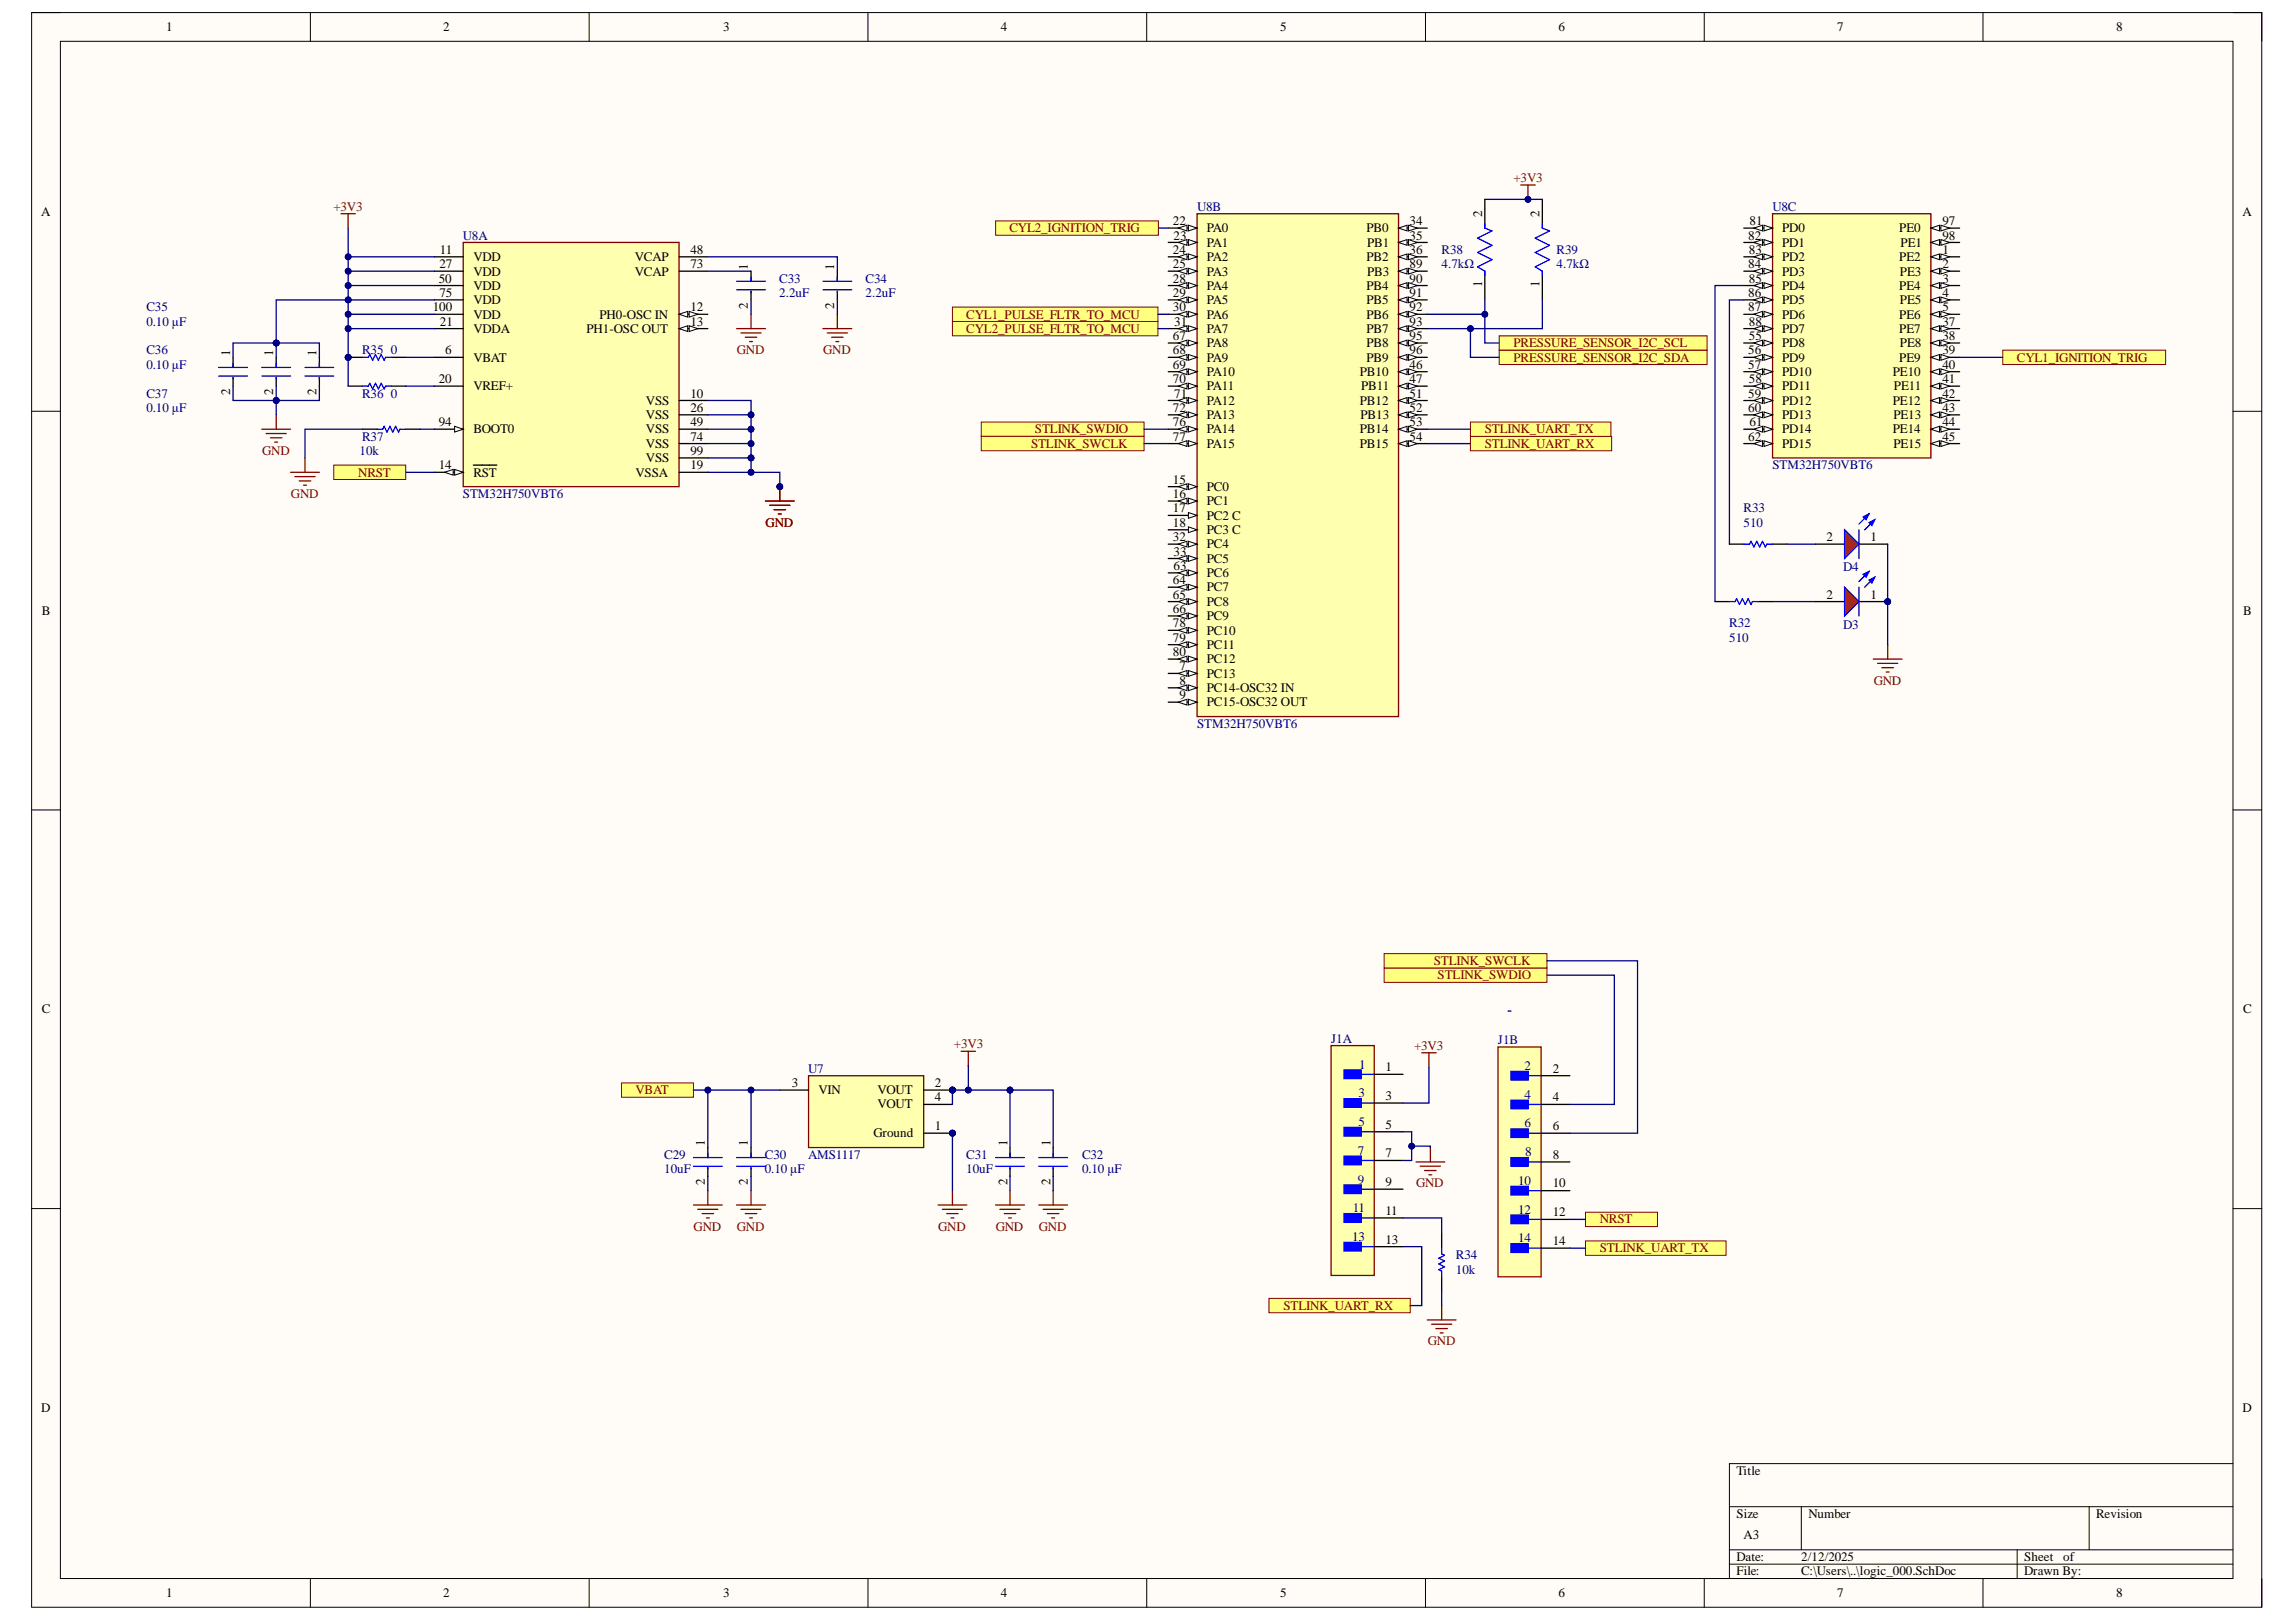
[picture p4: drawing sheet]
<svg xmlns="http://www.w3.org/2000/svg" width="297mm" height="210mm" viewBox="0 0 297 210" stroke-linecap="round" stroke-linejoin="round" font-family="sans-serif">
<defs><g id="words">
<g font-size="1.7">
<text x="21.5" y="4.1">1</text>
<text x="57.3" y="4.1">2</text>
<text x="93.5" y="4.1">3</text>
<text x="129.5" y="4.1">4</text>
<text x="165.6" y="4.1">5</text>
<text x="201.6" y="4.1">6</text>
<text x="237.7" y="4.1">7</text>
<text x="273.8" y="4.1">8</text>
<text x="5.3" y="28">A</text>
<text x="151.7" y="29.1">22</text>
<text x="182.4" y="29.1">34</text>
<text x="191.7" y="28" transform="rotate(-90 191.7 28)">2</text>
<text x="199.2" y="28" transform="rotate(-90 199.2 28)">2</text>
<text x="226.3" y="29.1">81</text>
<text x="251.3" y="29.1">97</text>
<text x="290.1" y="28">A</text>
<text x="56.8" y="34.7">27</text>
<text x="56.9" y="32.9">11</text>
<text x="61.2" y="33.8">VDD</text>
<text x="61.2" y="35.7">VDD</text>
<text x="82.1" y="33.8">VCAP</text>
<text x="82.1" y="35.7">VCAP</text>
<text x="89.3" y="32.9">48</text>
<text x="89.3" y="34.7">73</text>
<text x="96.8" y="34.9" transform="rotate(-90 96.8 34.9)">1</text>
<text x="107.9" y="34.9" transform="rotate(-90 107.9 34.9)">1</text>
<text x="151.7" y="32.9">24</text>
<text x="151.7" y="34.7">25</text>
<text x="151.8" y="31">23</text>
<text x="156.1" y="30.1">PA0</text>
<text x="156.1" y="31.9">PA1</text>
<text x="156.1" y="33.8">PA2</text>
<text x="156.1" y="35.7">PA3</text>
<text x="176.8" y="30.1">PB0</text>
<text x="176.8" y="33.8">PB2</text>
<text x="176.9" y="31.9">PB1</text>
<text x="176.9" y="35.7">PB3</text>
<text x="182.4" y="31">35</text>
<text x="182.4" y="32.9">36</text>
<text x="182.4" y="34.7">89</text>
<text x="226.2" y="31">82</text>
<text x="226.2" y="34.7">84</text>
<text x="226.3" y="32.9">83</text>
<text x="230.6" y="30.1">PD0</text>
<text x="230.6" y="31.9">PD1</text>
<text x="230.6" y="33.8">PD2</text>
<text x="230.6" y="35.7">PD3</text>
<text x="245.7" y="30.1">PE0</text>
<text x="245.7" y="33.8">PE2</text>
<text x="245.8" y="35.7">PE3</text>
<text x="245.9" y="31.9">PE1</text>
<text x="251.3" y="31">98</text>
<text x="251.3" y="32.9">1</text>
<text x="251.3" y="34.7">2</text>
<text x="56" y="40.3">100</text>
<text x="56.8" y="36.6">50</text>
<text x="56.8" y="38.4">75</text>
<text x="61.2" y="37.5">VDD</text>
<text x="61.2" y="39.4">VDD</text>
<text x="61.2" y="41.2">VDD</text>
<text x="77.6" y="41.2">PH0-OSC IN</text>
<text x="89.3" y="40.3">12</text>
<text x="96.8" y="40" transform="rotate(-90 96.8 40)">2</text>
<text x="107.9" y="40" transform="rotate(-90 107.9 40)">2</text>
<text x="151.7" y="36.6">28</text>
<text x="151.7" y="38.4">29</text>
<text x="151.7" y="40.3">30</text>
<text x="156.1" y="37.5">PA4</text>
<text x="156.1" y="39.4">PA5</text>
<text x="156.1" y="41.2">PA6</text>
<text x="176.8" y="37.5">PB4</text>
<text x="176.8" y="39.4">PB5</text>
<text x="176.8" y="41.2">PB6</text>
<text x="182.4" y="36.6">90</text>
<text x="182.4" y="38.4">91</text>
<text x="182.4" y="40.3">92</text>
<text x="191.7" y="37.2" transform="rotate(-90 191.7 37.2)">1</text>
<text x="199.2" y="37.2" transform="rotate(-90 199.2 37.2)">1</text>
<text x="226.2" y="38.4">86</text>
<text x="226.2" y="40.3">87</text>
<text x="226.3" y="36.6">85</text>
<text x="230.6" y="37.5">PD4</text>
<text x="230.6" y="39.4">PD5</text>
<text x="230.6" y="41.2">PD6</text>
<text x="245.7" y="37.5">PE4</text>
<text x="245.7" y="41.2">PE6</text>
<text x="245.8" y="39.4">PE5</text>
<text x="251.3" y="36.6">3</text>
<text x="251.3" y="38.4">4</text>
<text x="251.3" y="40.3">5</text>
<text x="29.8" y="46" transform="rotate(-90 29.8 46)">1</text>
<text x="35.4" y="46" transform="rotate(-90 35.4 46)">1</text>
<text x="40.9" y="46" transform="rotate(-90 40.9 46)">1</text>
<text x="56.9" y="42.2">21</text>
<text x="57.6" y="45.9">6</text>
<text x="61.2" y="43.1">VDDA</text>
<text x="61.2" y="46.8">VBAT</text>
<text x="75.9" y="43.1">PH1-OSC OUT</text>
<text x="89.3" y="42.2">13</text>
<text x="151.7" y="44">67</text>
<text x="151.7" y="45.9">68</text>
<text x="151.7" y="47.7">69</text>
<text x="151.9" y="42.2">31</text>
<text x="156.1" y="43.1">PA7</text>
<text x="156.1" y="44.9">PA8</text>
<text x="156.1" y="46.8">PA9</text>
<text x="176.8" y="43.1">PB7</text>
<text x="176.8" y="44.9">PB8</text>
<text x="176.8" y="46.8">PB9</text>
<text x="182.4" y="42.2">93</text>
<text x="182.4" y="44">95</text>
<text x="182.4" y="45.9">96</text>
<text x="182.4" y="47.7">46</text>
<text x="226.2" y="45.9">56</text>
<text x="226.2" y="47.7">57</text>
<text x="226.3" y="42.2">88</text>
<text x="226.3" y="44">55</text>
<text x="230.6" y="43.1">PD7</text>
<text x="230.6" y="44.9">PD8</text>
<text x="230.6" y="46.8">PD9</text>
<text x="245.7" y="43.1">PE7</text>
<text x="245.7" y="46.8">PE9</text>
<text x="245.8" y="44.9">PE8</text>
<text x="251.3" y="42.2">37</text>
<text x="251.3" y="44">38</text>
<text x="251.3" y="45.9">39</text>
<text x="251.3" y="47.7">40</text>
<text x="29.8" y="51.1" transform="rotate(-90 29.8 51.1)">2</text>
<text x="35.4" y="51.1" transform="rotate(-90 35.4 51.1)">2</text>
<text x="40.9" y="51.1" transform="rotate(-90 40.9 51.1)">2</text>
<text x="56.8" y="49.6">20</text>
<text x="61.2" y="50.5">VREF+</text>
<text x="83.6" y="52.4">VSS</text>
<text x="89.3" y="51.5">10</text>
<text x="89.3" y="53.3">26</text>
<text x="151.7" y="49.6">70</text>
<text x="151.7" y="53.3">72</text>
<text x="151.9" y="51.5">71</text>
<text x="156.1" y="48.7">PA10</text>
<text x="156.1" y="50.5">PA11</text>
<text x="156.1" y="52.4">PA12</text>
<text x="175.9" y="48.7">PB10</text>
<text x="175.9" y="52.4">PB12</text>
<text x="176.1" y="50.5">PB11</text>
<text x="182.4" y="49.6">47</text>
<text x="182.4" y="51.5">51</text>
<text x="182.4" y="53.3">52</text>
<text x="226.2" y="51.5">59</text>
<text x="226.2" y="53.3">60</text>
<text x="226.3" y="49.6">58</text>
<text x="230.6" y="48.7">PD10</text>
<text x="230.6" y="50.5">PD11</text>
<text x="230.6" y="52.4">PD12</text>
<text x="244.9" y="48.7">PE10</text>
<text x="244.9" y="52.4">PE12</text>
<text x="245" y="50.5">PE11</text>
<text x="251.3" y="49.6">41</text>
<text x="251.3" y="51.5">42</text>
<text x="251.3" y="53.3">43</text>
<text x="56.8" y="55.2">94</text>
<text x="61.2" y="56.1">BOOT0</text>
<text x="83.6" y="54.2">VSS</text>
<text x="83.6" y="56.1">VSS</text>
<text x="83.6" y="58">VSS</text>
<text x="83.6" y="59.8">VSS</text>
<text x="89.3" y="55.2">49</text>
<text x="89.3" y="57">74</text>
<text x="89.3" y="58.9">99</text>
<text x="151.7" y="55.2">76</text>
<text x="151.7" y="57">77</text>
<text x="156.1" y="54.2">PA13</text>
<text x="156.1" y="56.1">PA14</text>
<text x="156.1" y="58">PA15</text>
<text x="175.9" y="56.1">PB14</text>
<text x="175.9" y="58">PB15</text>
<text x="176" y="54.2">PB13</text>
<text x="182.4" y="55.2">53</text>
<text x="182.4" y="57">54</text>
<text x="226.2" y="57">62</text>
<text x="226.3" y="55.2">61</text>
<text x="230.6" y="54.2">PD13</text>
<text x="230.6" y="56.1">PD14</text>
<text x="230.6" y="58">PD15</text>
<text x="244.9" y="56.1">PE14</text>
<text x="244.9" y="54.2">PE13</text>
<text x="244.9" y="58">PE15</text>
<text x="251.3" y="55.2">44</text>
<text x="251.3" y="57">45</text>
<text x="56.8" y="60.7">14</text>
<text x="61.2" y="61.7">RST</text>
<text x="82.2" y="61.7">VSSA</text>
<text x="89.3" y="60.7">19</text>
<text x="151.7" y="62.6">15</text>
<text x="151.7" y="64.5">16</text>
<text x="156.1" y="63.5">PC0</text>
<text x="156.1" y="65.4">PC1</text>
<text x="151.7" y="66.3">17</text>
<text x="151.7" y="68.2">18</text>
<text x="151.7" y="70">32</text>
<text x="151.8" y="71.9">33</text>
<text x="156.1" y="67.2">PC2 C</text>
<text x="156.1" y="69.1">PC3 C</text>
<text x="156.1" y="71">PC4</text>
<text x="236.3" y="70">2</text>
<text x="242" y="70">1</text>
<text x="151.7" y="75.6">64</text>
<text x="151.7" y="77.5">65</text>
<text x="151.8" y="73.8">63</text>
<text x="156.1" y="72.8">PC5</text>
<text x="156.1" y="74.7">PC6</text>
<text x="156.1" y="76.5">PC7</text>
<text x="236.3" y="77.5">2</text>
<text x="242" y="77.5">1</text>
<text x="5.4" y="79.6">B</text>
<text x="151.7" y="79.3">66</text>
<text x="151.7" y="81.2">78</text>
<text x="151.7" y="83">79</text>
<text x="156.1" y="78.4">PC8</text>
<text x="156.1" y="80.3">PC9</text>
<text x="156.1" y="82.1">PC10</text>
<text x="156.1" y="84">PC11</text>
<text x="290.2" y="79.6">B</text>
<text x="151.7" y="84.9">80</text>
<text x="152.6" y="86.8">7</text>
<text x="152.6" y="88.6">8</text>
<text x="156.1" y="85.8">PC12</text>
<text x="156.1" y="87.7">PC13</text>
<text x="156.1" y="89.6">PC14-OSC32 IN</text>
<text x="152.6" y="90.5">9</text>
<text x="156.1" y="91.4">PC15-OSC32 OUT</text>
<text x="5.4" y="131.1">C</text>
<text x="290.2" y="131.1">C</text>
<text x="102.4" y="140.7">3</text>
<text x="105.9" y="141.6">VIN</text>
<text x="113.5" y="141.6">VOUT</text>
<text x="113.5" y="143.5">VOUT</text>
<text x="121" y="140.7">2</text>
<text x="121" y="142.5">4</text>
<text x="179.2" y="138.6">1</text>
<text x="179.2" y="142.4">3</text>
<text x="200.9" y="138.8">2</text>
<text x="200.9" y="142.5">4</text>
<text x="91.2" y="148.4" transform="rotate(-90 91.2 148.4)">1</text>
<text x="96.8" y="148.4" transform="rotate(-90 96.8 148.4)">1</text>
<text x="113" y="147.2">Ground</text>
<text x="121" y="146.2">1</text>
<text x="130.3" y="148.4" transform="rotate(-90 130.3 148.4)">1</text>
<text x="135.9" y="148.4" transform="rotate(-90 135.9 148.4)">1</text>
<text x="179.2" y="146.1">5</text>
<text x="179.2" y="149.8">7</text>
<text x="200.9" y="146.2">6</text>
<text x="200.9" y="150">8</text>
<text x="91.2" y="153.3" transform="rotate(-90 91.2 153.3)">2</text>
<text x="96.8" y="153.3" transform="rotate(-90 96.8 153.3)">2</text>
<text x="130.3" y="153.3" transform="rotate(-90 130.3 153.3)">2</text>
<text x="135.9" y="153.3" transform="rotate(-90 135.9 153.3)">2</text>
<text x="179.2" y="153.5">9</text>
<text x="200.9" y="153.7">10</text>
<text x="179.2" y="157.2">11</text>
<text x="179.2" y="160.9">13</text>
<text x="200.9" y="157.4">12</text>
<text x="200.9" y="161.1">14</text>
<text x="5.3" y="182.7">D</text>
<text x="290.1" y="182.7">D</text>
<text x="224.6" y="190.8">Title</text>
<text x="224.6" y="196.4">Size</text>
<text x="234" y="196.4">Number</text>
<text x="271.2" y="196.4">Revision</text>
<text x="224.6" y="202">Date:</text>
<text x="224.6" y="203.9">File:</text>
<text x="225.6" y="199.2">A3</text>
<text x="233" y="202">2/12/2025</text>
<text x="233" y="203.9">C:\Users\..\logic_000.SchDoc</text>
<text x="261.9" y="202">Sheet</text>
<text x="261.9" y="203.9">Drawn By:</text>
<text x="266.9" y="202">of</text>
<text x="21.5" y="206.6">1</text>
<text x="57.3" y="206.6">2</text>
<text x="93.5" y="206.6">3</text>
<text x="129.5" y="206.6">4</text>
<text x="165.6" y="206.6">5</text>
<text x="201.6" y="206.6">6</text>
<text x="237.7" y="206.6">7</text>
<text x="273.8" y="206.6">8</text>
</g>
<g font-size="1.7" fill="#800000">
<text x="195.8" y="23.6">+3V3</text>
<text x="43.1" y="27.3">+3V3</text>
<text x="130.6" y="30.1">CYL2_IGNITION_TRIG</text>
<text x="125" y="41.2">CYL1_PULSE_FLTR_TO_MCU</text>
<text x="95.3" y="45.9">GND</text>
<text x="106.5" y="45.9">GND</text>
<text x="125" y="43.1">CYL2_PULSE_FLTR_TO_MCU</text>
<text x="195.8" y="46.8">PRESSURE_SENSOR_I2C_SDA</text>
<text x="195.8" y="44.9">PRESSURE_SENSOR_I2C_SCL</text>
<text x="260.9" y="46.8">CYL1_IGNITION_TRIG</text>
<text x="33.9" y="58.9">GND</text>
<text x="133.4" y="58">STLINK_SWCLK</text>
<text x="133.9" y="56.1">STLINK_SWDIO</text>
<text x="192.1" y="56.1">STLINK_UART_TX</text>
<text x="192.1" y="58">STLINK_UART_RX</text>
<text x="37.6" y="64.5">GND</text>
<text x="46.4" y="61.7">NRST</text>
<text x="99" y="68.2">GND</text>
<text x="242.4" y="88.6">GND</text>
<text x="185.5" y="124.9">STLINK_SWCLK</text>
<text x="186" y="126.7">STLINK_SWDIO</text>
<text x="123.4" y="135.7">+3V3</text>
<text x="182.9" y="135.8">+3V3</text>
<text x="82.2" y="141.6">VBAT</text>
<text x="183.2" y="153.7">GND</text>
<text x="89.7" y="159.2">GND</text>
<text x="95.3" y="159.2">GND</text>
<text x="121.4" y="159.2">GND</text>
<text x="128.8" y="159.2">GND</text>
<text x="134.4" y="159.2">GND</text>
<text x="207" y="158.3">NRST</text>
<text x="207" y="162">STLINK_UART_TX</text>
<text x="166" y="169.5">STLINK_UART_RX</text>
<text x="184.7" y="174.1">GND</text>
</g>
<g font-size="1.7" fill="#000080">
<text x="154.9" y="27.3">U8B</text>
<text x="229.3" y="27.3">U8C</text>
<text x="59.9" y="31">U8A</text>
<text x="186.5" y="34.7">4.7kΩ</text>
<text x="186.5" y="32.9">R38</text>
<text x="201.4" y="34.7">4.7kΩ</text>
<text x="201.4" y="32.9">R39</text>
<text x="18.9" y="40.3">C35</text>
<text x="100.8" y="38.4">2.2uF</text>
<text x="100.8" y="36.6">C33</text>
<text x="112" y="38.4">2.2uF</text>
<text x="112" y="36.6">C34</text>
<text x="18.9" y="42.2">0.10 μF</text>
<text x="18.9" y="47.7">0.10 μF</text>
<text x="18.9" y="45.9">C36</text>
<text x="46.9" y="45.9">R35</text>
<text x="50.6" y="45.9">0</text>
<text x="18.9" y="53.3">0.10 μF</text>
<text x="18.9" y="51.5">C37</text>
<text x="46.9" y="51.5">R36</text>
<text x="50.6" y="51.5">0</text>
<text x="46.5" y="58.9">10k</text>
<text x="46.9" y="57">R37</text>
<text x="59.9" y="64.5">STM32H750VBT6</text>
<text x="229.3" y="60.7">STM32H750VBT6</text>
<text x="225.6" y="68.2">510</text>
<text x="225.6" y="66.3">R33</text>
<text x="238.4" y="73.9">D4</text>
<text x="223.7" y="83">510</text>
<text x="223.7" y="81.2">R32</text>
<text x="238.4" y="81.4">D3</text>
<text x="154.9" y="94.2">STM32H750VBT6</text>
<text x="172.2" y="134.9">J1A</text>
<text x="193.8" y="135.1">J1B</text>
<text x="104.5" y="138.8">U7</text>
<text x="175.8" y="142">3</text>
<text x="175.8" y="138.3">1</text>
<text x="197.2" y="138.5">2</text>
<text x="197.2" y="142.2">4</text>
<text x="85.9" y="150">C29</text>
<text x="99" y="150">C30</text>
<text x="104.5" y="150">AMS1117</text>
<text x="125" y="150">C31</text>
<text x="140" y="150">C32</text>
<text x="175.7" y="149.4">7</text>
<text x="175.8" y="145.7">5</text>
<text x="197.2" y="145.9">6</text>
<text x="197.3" y="149.6">8</text>
<text x="85.9" y="151.8">10uF</text>
<text x="99" y="151.8">0.10 μF</text>
<text x="125" y="151.8">10uF</text>
<text x="140" y="151.8">0.10 μF</text>
<text x="175.7" y="153.2">9</text>
<text x="196.4" y="153.3">10</text>
<text x="174.9" y="160.6">13</text>
<text x="175" y="156.9">11</text>
<text x="196.4" y="157.1">12</text>
<text x="196.4" y="160.8">14</text>
<text x="188.4" y="164.8">10k</text>
<text x="188.4" y="163">R34</text>
</g>
</g></defs>
<path d="M4.1 1.6h288.5v206.4h-288.5z" fill-rule="evenodd" fill="#fffcf8"/>
<path d="M4.1 1.6h288.5v206.4h-288.5z" fill="none" stroke="#000" stroke-width=".13"/>
<path d="M7.8 5.3h281.1v199h-281.1z" fill-rule="evenodd" fill="#fffcf8"/>
<g fill="none" stroke="#000" stroke-width=".13">
<path d="M4.1 1.6h3.7M7.8 5.3h281.1v199h-281.1zM40.2 1.6v3.7M76.2 1.6v3.7M112.3 1.6v3.7M148.3 1.6v3.7M184.4 1.6v3.7M220.5 1.6v3.7M256.5 1.6v3.7M288.9 1.6h3.7v3.7M4.1 53.2h3.7M288.9 53.2h3.7"/>
<path d="M4.1 104.8h3.7M288.9 104.8h3.7M4.1 156.4h3.7M288.9 156.4h3.7M223.7 195h65.2M233 195v5.6M270.3 195v5.6M288.9 189.4h-65.2v14.9M40.2 204.3v3.7M76.2 204.3v3.7M112.3 204.3v3.7M148.4 204.3v3.7"/>
<path d="M184.4 204.3v3.7M220.5 204.3v3.7M223.7 200.6h65.2M223.7 202.4h65.2M256.5 204.3v3.7M261 200.6v3.7M292.6 204.3v3.7"/>
</g>
<path d="M99 64.8h3.7M99.6 65.4h2.6M100.1 66h1.5M100.7 66.5h.4M100.9 63v1.8" fill="none" stroke="#800000" stroke-width=".17"/>
<circle cx="100.9" cy="63" r=".37" fill="#000080"/>
<circle cx="100.9" cy="63" r=".37" fill="none" stroke="#000080" stroke-width=".13"/>
<path d="M99 64.8h3.7M99.6 65.4h2.6M100.1 66h1.5M100.7 66.5h.4M100.9 63v1.8" fill="none" stroke="#800000" stroke-width=".17"/>
<circle cx="100.9" cy="63" r=".37" fill="#000080"/>
<circle cx="100.9" cy="63" r=".37" fill="none" stroke="#000080" stroke-width=".13"/>
<path d="M44.1 27.7h1.9M45 27.7v1.8M124.3 136h1.9M125.3 136v1.9" fill="none" stroke="#800000" stroke-width=".17"/>
<path d="M80.4 140.1h9.3v1.9h-9.3z" fill-rule="evenodd" fill="#ffff80"/>
<path d="M80.4 140.1h9.3v1.9h-9.3z" fill="none" stroke="#800000" stroke-width=".13"/>
<path d="M121.4 155.9h3.7M121.9 156.5h2.6M122.5 157.1h1.5M123 157.6h.4M123.2 154.1v1.8" fill="none" stroke="#800000" stroke-width=".17"/>
<circle cx="123.2" cy="141.1" r=".37" fill="#000080"/>
<circle cx="123.2" cy="141.1" r=".37" fill="none" stroke="#000080" stroke-width=".13"/>
<circle cx="123.2" cy="146.6" r=".37" fill="#000080"/>
<circle cx="123.2" cy="146.6" r=".37" fill="none" stroke="#000080" stroke-width=".13"/>
<path d="M104.6 139.2h14.9v9.3h-14.9z" fill-rule="evenodd" fill="#ffffb0"/>
<path d="M104.6 139.2h14.9v9.3h-14.9z" fill="none" stroke="#800000" stroke-width=".17"/>
<path d="M100.9 141.1h3.7M119.5 141.1h3.7" fill="none" stroke="#000" stroke-width=".17"/>
<circle cx="123.2" cy="141.1" r=".37" fill="#000080"/>
<circle cx="123.2" cy="141.1" r=".37" fill="none" stroke="#000080" stroke-width=".13"/>
<path d="M119.5 142.9h3.7M119.5 146.6h3.7" fill="none" stroke="#000" stroke-width=".17"/>
<circle cx="123.2" cy="146.6" r=".37" fill="#000080"/>
<circle cx="123.2" cy="146.6" r=".37" fill="none" stroke="#000080" stroke-width=".13"/>
<g fill="none" stroke="#800000" stroke-width=".17">
<path d="M33.9 55.5h3.7M34.4 56.1h2.6M35 56.7h1.5M35.6 57.2h.3M35.7 53.7v1.8M95.3 42.5h3.7M95.9 43.1h2.6M96.4 43.6h1.5M97 44.2h.3M97.2 40.7v1.8M106.5 42.5h3.7M107 43.1h2.6"/>
<path d="M107.6 43.6h1.5M108.1 44.2h.4M108.3 40.7v1.8"/>
</g>
<path d="M59.9 31.4h28v31.6h-28z" fill-rule="evenodd" fill="#ffffb0"/>
<path d="M59.9 31.4h28v31.6h-28z" fill="none" stroke="#800000" stroke-width=".17"/>
<path d="M56.2 33.2h3.7M56.2 35.1h3.7M56.2 37h3.7M56.2 38.8h3.7M56.2 40.7h3.7M56.2 42.5h3.7M87.9 40.7h3.7" fill="none" stroke="#000" stroke-width=".17"/>
<path d="M87.9 40.7l1.1-.4v.7z" fill="#f8fcff"/>
<path d="M87.9 40.7l1.1-.4v.7z" fill="none" stroke="#000" stroke-width=".13"/>
<path d="M89.2 40.3l1.1 .4-1.1 .3z" fill="#f8fcff"/>
<path d="M89.2 40.3l1.1 .4-1.1 .3z" fill="none" stroke="#000" stroke-width=".13"/>
<path d="M87.9 42.5h3.7" fill="none" stroke="#000" stroke-width=".17"/>
<path d="M87.9 42.5l1.1-.3v.7z" fill="#f8fcff"/>
<path d="M87.9 42.5l1.1-.3v.7z" fill="none" stroke="#000" stroke-width=".13"/>
<path d="M89.2 42.2l1.1 .3-1.1 .4z" fill="#f8fcff"/>
<path d="M89.2 42.2l1.1 .3-1.1 .4z" fill="none" stroke="#000" stroke-width=".13"/>
<path d="M56.2 61.1h3.7" fill="none" stroke="#000" stroke-width=".17"/>
<path d="M58.8 60.7l1.1 .4-1.1 .4z" fill="#f8fcff"/>
<path d="M58.8 60.7l1.1 .4-1.1 .4z" fill="none" stroke="#000" stroke-width=".13"/>
<path d="M57.5 61.1l1.1-.4v.8z" fill="#f8fcff"/>
<path d="M57.5 61.1l1.1-.4v.8z" fill="none" stroke="#000" stroke-width=".13"/>
<path d="M56.2 55.5h3.7M61.2 60.2h3.1" fill="none" stroke="#000" stroke-width=".17"/>
<path d="M58.8 55.2l1.1 .3-1.1 .4z" fill="#f8fcff"/>
<path d="M58.8 55.2l1.1 .3-1.1 .4z" fill="none" stroke="#000" stroke-width=".13"/>
<path d="M87.9 33.2h3.7M87.9 35.1h3.7M56.2 46.2h3.7M56.2 50h3.7M87.9 51.8h3.7M87.9 53.7h3.7M87.9 55.5h3.7M87.9 57.4h3.7M87.9 59.3h3.7M87.9 61.1h3.7" fill="none" stroke="#000" stroke-width=".17"/>
<path d="M154.9 27.7h26v65h-26z" fill-rule="evenodd" fill="#ffffb0"/>
<path d="M154.9 27.7h26v65h-26z" fill="none" stroke="#800000" stroke-width=".17"/>
<path d="M151.1 63h3.8" fill="none" stroke="#000" stroke-width=".17"/>
<path d="M153.7 62.6l1.2 .4-1.2 .4z" fill="#f8fcff"/>
<path d="M153.7 62.6l1.2 .4-1.2 .4z" fill="none" stroke="#000" stroke-width=".13"/>
<path d="M152.4 63l1.2-.4v.8z" fill="#f8fcff"/>
<path d="M152.4 63l1.2-.4v.8z" fill="none" stroke="#000" stroke-width=".13"/>
<path d="M151.1 64.8h3.8" fill="none" stroke="#000" stroke-width=".17"/>
<path d="M153.7 64.5l1.2 .3-1.2 .4z" fill="#f8fcff"/>
<path d="M153.7 64.5l1.2 .3-1.2 .4z" fill="none" stroke="#000" stroke-width=".13"/>
<path d="M152.4 64.8l1.2-.3v.7z" fill="#f8fcff"/>
<path d="M152.4 64.8l1.2-.3v.7z" fill="none" stroke="#000" stroke-width=".13"/>
<path d="M151.1 66.7h3.8" fill="none" stroke="#000" stroke-width=".17"/>
<path d="M153.7 66.3l1.2 .4-1.2 .4z" fill="#f8fcff"/>
<path d="M153.7 66.3l1.2 .4-1.2 .4z" fill="none" stroke="#000" stroke-width=".13"/>
<path d="M151.1 68.6h3.8" fill="none" stroke="#000" stroke-width=".17"/>
<path d="M153.7 68.2l1.2 .4-1.2 .3z" fill="#f8fcff"/>
<path d="M153.7 68.2l1.2 .4-1.2 .3z" fill="none" stroke="#000" stroke-width=".13"/>
<path d="M151.1 70.4h3.8" fill="none" stroke="#000" stroke-width=".17"/>
<path d="M153.7 70l1.2 .4-1.2 .4z" fill="#f8fcff"/>
<path d="M153.7 70l1.2 .4-1.2 .4z" fill="none" stroke="#000" stroke-width=".13"/>
<path d="M152.4 70.4l1.2-.4v.8z" fill="#f8fcff"/>
<path d="M152.4 70.4l1.2-.4v.8z" fill="none" stroke="#000" stroke-width=".13"/>
<path d="M151.1 72.3h3.8" fill="none" stroke="#000" stroke-width=".17"/>
<path d="M153.7 71.9l1.2 .4-1.2 .3z" fill="#f8fcff"/>
<path d="M153.7 71.9l1.2 .4-1.2 .3z" fill="none" stroke="#000" stroke-width=".13"/>
<path d="M152.4 72.3l1.2-.4v.7z" fill="#f8fcff"/>
<path d="M152.4 72.3l1.2-.4v.7z" fill="none" stroke="#000" stroke-width=".13"/>
<path d="M151.1 74.1h3.8" fill="none" stroke="#000" stroke-width=".17"/>
<path d="M153.7 73.8l1.2 .3-1.2 .4z" fill="#f8fcff"/>
<path d="M153.7 73.8l1.2 .3-1.2 .4z" fill="none" stroke="#000" stroke-width=".13"/>
<path d="M152.4 74.1l1.2-.3v.7z" fill="#f8fcff"/>
<path d="M152.4 74.1l1.2-.3v.7z" fill="none" stroke="#000" stroke-width=".13"/>
<path d="M151.1 76h3.8" fill="none" stroke="#000" stroke-width=".17"/>
<path d="M153.7 75.6l1.2 .4-1.2 .4z" fill="#f8fcff"/>
<path d="M153.7 75.6l1.2 .4-1.2 .4z" fill="none" stroke="#000" stroke-width=".13"/>
<path d="M152.4 76l1.2-.4v.8z" fill="#f8fcff"/>
<path d="M152.4 76l1.2-.4v.8z" fill="none" stroke="#000" stroke-width=".13"/>
<path d="M151.1 77.9h3.8" fill="none" stroke="#000" stroke-width=".17"/>
<path d="M153.7 77.5l1.2 .4-1.2 .3z" fill="#f8fcff"/>
<path d="M153.7 77.5l1.2 .4-1.2 .3z" fill="none" stroke="#000" stroke-width=".13"/>
<path d="M152.4 77.9l1.2-.4v.7z" fill="#f8fcff"/>
<path d="M152.4 77.9l1.2-.4v.7z" fill="none" stroke="#000" stroke-width=".13"/>
<path d="M151.1 79.7h3.8" fill="none" stroke="#000" stroke-width=".17"/>
<path d="M153.7 79.3l1.2 .4-1.2 .4z" fill="#f8fcff"/>
<path d="M153.7 79.3l1.2 .4-1.2 .4z" fill="none" stroke="#000" stroke-width=".13"/>
<path d="M152.4 79.7l1.2-.4v.8z" fill="#f8fcff"/>
<path d="M152.4 79.7l1.2-.4v.8z" fill="none" stroke="#000" stroke-width=".13"/>
<path d="M151.1 81.6h3.8" fill="none" stroke="#000" stroke-width=".17"/>
<path d="M153.7 81.2l1.2 .4-1.2 .3z" fill="#f8fcff"/>
<path d="M153.7 81.2l1.2 .4-1.2 .3z" fill="none" stroke="#000" stroke-width=".13"/>
<path d="M152.4 81.6l1.2-.4v.7z" fill="#f8fcff"/>
<path d="M152.4 81.6l1.2-.4v.7z" fill="none" stroke="#000" stroke-width=".13"/>
<path d="M151.1 83.4h3.8" fill="none" stroke="#000" stroke-width=".17"/>
<path d="M153.7 83.1l1.2 .3-1.2 .4z" fill="#f8fcff"/>
<path d="M153.7 83.1l1.2 .3-1.2 .4z" fill="none" stroke="#000" stroke-width=".13"/>
<path d="M152.4 83.4l1.2-.3v.7z" fill="#f8fcff"/>
<path d="M152.4 83.4l1.2-.3v.7z" fill="none" stroke="#000" stroke-width=".13"/>
<path d="M151.1 85.3h3.8" fill="none" stroke="#000" stroke-width=".17"/>
<path d="M153.7 84.9l1.2 .4-1.2 .4z" fill="#f8fcff"/>
<path d="M153.7 84.9l1.2 .4-1.2 .4z" fill="none" stroke="#000" stroke-width=".13"/>
<path d="M152.4 85.3l1.2-.4v.8z" fill="#f8fcff"/>
<path d="M152.4 85.3l1.2-.4v.8z" fill="none" stroke="#000" stroke-width=".13"/>
<path d="M151.1 87.1h3.8" fill="none" stroke="#000" stroke-width=".17"/>
<path d="M153.7 86.8l1.2 .3-1.2 .4z" fill="#f8fcff"/>
<path d="M153.7 86.8l1.2 .3-1.2 .4z" fill="none" stroke="#000" stroke-width=".13"/>
<path d="M152.4 87.1l1.2-.3v.7z" fill="#f8fcff"/>
<path d="M152.4 87.1l1.2-.3v.7z" fill="none" stroke="#000" stroke-width=".13"/>
<path d="M151.1 89h3.8" fill="none" stroke="#000" stroke-width=".17"/>
<path d="M153.7 88.6l1.2 .4-1.2 .4z" fill="#f8fcff"/>
<path d="M153.7 88.6l1.2 .4-1.2 .4z" fill="none" stroke="#000" stroke-width=".13"/>
<path d="M152.4 89l1.2-.4v.8z" fill="#f8fcff"/>
<path d="M152.4 89l1.2-.4v.8z" fill="none" stroke="#000" stroke-width=".13"/>
<path d="M151.1 90.9h3.8" fill="none" stroke="#000" stroke-width=".17"/>
<path d="M153.7 90.5l1.2 .4-1.2 .3z" fill="#f8fcff"/>
<path d="M153.7 90.5l1.2 .4-1.2 .3z" fill="none" stroke="#000" stroke-width=".13"/>
<path d="M152.4 90.9l1.2-.4v.7z" fill="#f8fcff"/>
<path d="M152.4 90.9l1.2-.4v.7z" fill="none" stroke="#000" stroke-width=".13"/>
<path d="M151.1 29.5h3.8" fill="none" stroke="#000" stroke-width=".17"/>
<path d="M153.7 29.1l1.2 .4-1.2 .4z" fill="#f8fcff"/>
<path d="M153.7 29.1l1.2 .4-1.2 .4z" fill="none" stroke="#000" stroke-width=".13"/>
<path d="M152.4 29.5l1.2-.4v.8z" fill="#f8fcff"/>
<path d="M152.4 29.5l1.2-.4v.8z" fill="none" stroke="#000" stroke-width=".13"/>
<path d="M151.1 31.4h3.8" fill="none" stroke="#000" stroke-width=".17"/>
<path d="M153.7 31l1.2 .4-1.2 .3z" fill="#f8fcff"/>
<path d="M153.7 31l1.2 .4-1.2 .3z" fill="none" stroke="#000" stroke-width=".13"/>
<path d="M152.4 31.4l1.2-.4v.7z" fill="#f8fcff"/>
<path d="M152.4 31.4l1.2-.4v.7z" fill="none" stroke="#000" stroke-width=".13"/>
<path d="M151.1 33.2h3.8" fill="none" stroke="#000" stroke-width=".17"/>
<path d="M153.7 32.9l1.2 .3-1.2 .4z" fill="#f8fcff"/>
<path d="M153.7 32.9l1.2 .3-1.2 .4z" fill="none" stroke="#000" stroke-width=".13"/>
<path d="M152.4 33.2l1.2-.3v.7z" fill="#f8fcff"/>
<path d="M152.4 33.2l1.2-.3v.7z" fill="none" stroke="#000" stroke-width=".13"/>
<path d="M151.1 35.1h3.8" fill="none" stroke="#000" stroke-width=".17"/>
<path d="M153.7 34.7l1.2 .4-1.2 .4z" fill="#f8fcff"/>
<path d="M153.7 34.7l1.2 .4-1.2 .4z" fill="none" stroke="#000" stroke-width=".13"/>
<path d="M152.4 35.1l1.2-.4v.8z" fill="#f8fcff"/>
<path d="M152.4 35.1l1.2-.4v.8z" fill="none" stroke="#000" stroke-width=".13"/>
<path d="M151.1 37h3.8" fill="none" stroke="#000" stroke-width=".17"/>
<path d="M153.7 36.6l1.2 .4-1.2 .3z" fill="#f8fcff"/>
<path d="M153.7 36.6l1.2 .4-1.2 .3z" fill="none" stroke="#000" stroke-width=".13"/>
<path d="M152.4 37l1.2-.4v.7z" fill="#f8fcff"/>
<path d="M152.4 37l1.2-.4v.7z" fill="none" stroke="#000" stroke-width=".13"/>
<path d="M151.1 38.8h3.8" fill="none" stroke="#000" stroke-width=".17"/>
<path d="M153.7 38.4l1.2 .4-1.2 .4z" fill="#f8fcff"/>
<path d="M153.7 38.4l1.2 .4-1.2 .4z" fill="none" stroke="#000" stroke-width=".13"/>
<path d="M152.4 38.8l1.2-.4v.8z" fill="#f8fcff"/>
<path d="M152.4 38.8l1.2-.4v.8z" fill="none" stroke="#000" stroke-width=".13"/>
<path d="M151.1 40.7h3.8" fill="none" stroke="#000" stroke-width=".17"/>
<path d="M153.7 40.3l1.2 .4-1.2 .3z" fill="#f8fcff"/>
<path d="M153.7 40.3l1.2 .4-1.2 .3z" fill="none" stroke="#000" stroke-width=".13"/>
<path d="M152.4 40.7l1.2-.4v.7z" fill="#f8fcff"/>
<path d="M152.4 40.7l1.2-.4v.7z" fill="none" stroke="#000" stroke-width=".13"/>
<path d="M151.1 42.5h3.8" fill="none" stroke="#000" stroke-width=".17"/>
<path d="M153.7 42.2l1.2 .3-1.2 .4z" fill="#f8fcff"/>
<path d="M153.7 42.2l1.2 .3-1.2 .4z" fill="none" stroke="#000" stroke-width=".13"/>
<path d="M152.4 42.5l1.2-.3v.7z" fill="#f8fcff"/>
<path d="M152.4 42.5l1.2-.3v.7z" fill="none" stroke="#000" stroke-width=".13"/>
<path d="M151.1 44.4h3.8" fill="none" stroke="#000" stroke-width=".17"/>
<path d="M153.7 44l1.2 .4-1.2 .4z" fill="#f8fcff"/>
<path d="M153.7 44l1.2 .4-1.2 .4z" fill="none" stroke="#000" stroke-width=".13"/>
<path d="M152.4 44.4l1.2-.4v.8z" fill="#f8fcff"/>
<path d="M152.4 44.4l1.2-.4v.8z" fill="none" stroke="#000" stroke-width=".13"/>
<path d="M151.1 46.2h3.8" fill="none" stroke="#000" stroke-width=".17"/>
<path d="M153.7 45.9l1.2 .3-1.2 .4z" fill="#f8fcff"/>
<path d="M153.7 45.9l1.2 .3-1.2 .4z" fill="none" stroke="#000" stroke-width=".13"/>
<path d="M152.4 46.2l1.2-.3v.7z" fill="#f8fcff"/>
<path d="M152.4 46.2l1.2-.3v.7z" fill="none" stroke="#000" stroke-width=".13"/>
<path d="M151.1 48.1h3.8" fill="none" stroke="#000" stroke-width=".17"/>
<path d="M153.7 47.7l1.2 .4-1.2 .4z" fill="#f8fcff"/>
<path d="M153.7 47.7l1.2 .4-1.2 .4z" fill="none" stroke="#000" stroke-width=".13"/>
<path d="M152.4 48.1l1.2-.4v.8z" fill="#f8fcff"/>
<path d="M152.4 48.1l1.2-.4v.8z" fill="none" stroke="#000" stroke-width=".13"/>
<path d="M151.1 50h3.8" fill="none" stroke="#000" stroke-width=".17"/>
<path d="M153.7 49.6l1.2 .4-1.2 .3z" fill="#f8fcff"/>
<path d="M153.7 49.6l1.2 .4-1.2 .3z" fill="none" stroke="#000" stroke-width=".13"/>
<path d="M152.4 50l1.2-.4v.7z" fill="#f8fcff"/>
<path d="M152.4 50l1.2-.4v.7z" fill="none" stroke="#000" stroke-width=".13"/>
<path d="M151.1 51.8h3.8" fill="none" stroke="#000" stroke-width=".17"/>
<path d="M153.7 51.5l1.2 .3-1.2 .4z" fill="#f8fcff"/>
<path d="M153.7 51.5l1.2 .3-1.2 .4z" fill="none" stroke="#000" stroke-width=".13"/>
<path d="M152.4 51.8l1.2-.3v.7z" fill="#f8fcff"/>
<path d="M152.4 51.8l1.2-.3v.7z" fill="none" stroke="#000" stroke-width=".13"/>
<path d="M151.1 53.7h3.8" fill="none" stroke="#000" stroke-width=".17"/>
<path d="M153.7 53.3l1.2 .4-1.2 .4z" fill="#f8fcff"/>
<path d="M153.7 53.3l1.2 .4-1.2 .4z" fill="none" stroke="#000" stroke-width=".13"/>
<path d="M152.4 53.7l1.2-.4v.8z" fill="#f8fcff"/>
<path d="M152.4 53.7l1.2-.4v.8z" fill="none" stroke="#000" stroke-width=".13"/>
<path d="M151.1 55.5h3.8" fill="none" stroke="#000" stroke-width=".17"/>
<path d="M153.7 55.2l1.2 .3-1.2 .4z" fill="#f8fcff"/>
<path d="M153.7 55.2l1.2 .3-1.2 .4z" fill="none" stroke="#000" stroke-width=".13"/>
<path d="M152.4 55.5l1.2-.3v.7z" fill="#f8fcff"/>
<path d="M152.4 55.5l1.2-.3v.7z" fill="none" stroke="#000" stroke-width=".13"/>
<path d="M151.1 57.4h3.8" fill="none" stroke="#000" stroke-width=".17"/>
<path d="M153.7 57l1.2 .4-1.2 .4z" fill="#f8fcff"/>
<path d="M153.7 57l1.2 .4-1.2 .4z" fill="none" stroke="#000" stroke-width=".13"/>
<path d="M152.4 57.4l1.2-.4v.8z" fill="#f8fcff"/>
<path d="M152.4 57.4l1.2-.4v.8z" fill="none" stroke="#000" stroke-width=".13"/>
<path d="M180.9 29.5h3.8" fill="none" stroke="#000" stroke-width=".17"/>
<path d="M180.9 29.5l1.1-.4v.8z" fill="#f8fcff"/>
<path d="M180.9 29.5l1.1-.4v.8z" fill="none" stroke="#000" stroke-width=".13"/>
<path d="M182.2 29.1l1.2 .4-1.2 .4z" fill="#f8fcff"/>
<path d="M182.2 29.1l1.2 .4-1.2 .4z" fill="none" stroke="#000" stroke-width=".13"/>
<path d="M180.9 31.4h3.8" fill="none" stroke="#000" stroke-width=".17"/>
<path d="M180.9 31.4l1.1-.4v.7z" fill="#f8fcff"/>
<path d="M180.9 31.4l1.1-.4v.7z" fill="none" stroke="#000" stroke-width=".13"/>
<path d="M182.2 31l1.2 .4-1.2 .3z" fill="#f8fcff"/>
<path d="M182.2 31l1.2 .4-1.2 .3z" fill="none" stroke="#000" stroke-width=".13"/>
<path d="M180.9 33.2h3.8" fill="none" stroke="#000" stroke-width=".17"/>
<path d="M180.9 33.2l1.1-.3v.7z" fill="#f8fcff"/>
<path d="M180.9 33.2l1.1-.3v.7z" fill="none" stroke="#000" stroke-width=".13"/>
<path d="M182.2 32.9l1.2 .3-1.2 .4z" fill="#f8fcff"/>
<path d="M182.2 32.9l1.2 .3-1.2 .4z" fill="none" stroke="#000" stroke-width=".13"/>
<path d="M180.9 35.1h3.8" fill="none" stroke="#000" stroke-width=".17"/>
<path d="M180.9 35.1l1.1-.4v.8z" fill="#f8fcff"/>
<path d="M180.9 35.1l1.1-.4v.8z" fill="none" stroke="#000" stroke-width=".13"/>
<path d="M182.2 34.7l1.2 .4-1.2 .4z" fill="#f8fcff"/>
<path d="M182.2 34.7l1.2 .4-1.2 .4z" fill="none" stroke="#000" stroke-width=".13"/>
<path d="M180.9 37h3.8" fill="none" stroke="#000" stroke-width=".17"/>
<path d="M180.9 37l1.1-.4v.7z" fill="#f8fcff"/>
<path d="M180.9 37l1.1-.4v.7z" fill="none" stroke="#000" stroke-width=".13"/>
<path d="M182.2 36.6l1.2 .4-1.2 .3z" fill="#f8fcff"/>
<path d="M182.2 36.6l1.2 .4-1.2 .3z" fill="none" stroke="#000" stroke-width=".13"/>
<path d="M180.9 38.8h3.8" fill="none" stroke="#000" stroke-width=".17"/>
<path d="M180.9 38.8l1.1-.4v.8z" fill="#f8fcff"/>
<path d="M180.9 38.8l1.1-.4v.8z" fill="none" stroke="#000" stroke-width=".13"/>
<path d="M182.2 38.4l1.2 .4-1.2 .4z" fill="#f8fcff"/>
<path d="M182.2 38.4l1.2 .4-1.2 .4z" fill="none" stroke="#000" stroke-width=".13"/>
<path d="M180.9 40.7h3.8" fill="none" stroke="#000" stroke-width=".17"/>
<path d="M180.9 40.7l1.1-.4v.7z" fill="#f8fcff"/>
<path d="M180.9 40.7l1.1-.4v.7z" fill="none" stroke="#000" stroke-width=".13"/>
<path d="M182.2 40.3l1.2 .4-1.2 .3z" fill="#f8fcff"/>
<path d="M182.2 40.3l1.2 .4-1.2 .3z" fill="none" stroke="#000" stroke-width=".13"/>
<path d="M180.9 42.5h3.8" fill="none" stroke="#000" stroke-width=".17"/>
<path d="M180.9 42.5l1.1-.3v.7z" fill="#f8fcff"/>
<path d="M180.9 42.5l1.1-.3v.7z" fill="none" stroke="#000" stroke-width=".13"/>
<path d="M182.2 42.2l1.2 .3-1.2 .4z" fill="#f8fcff"/>
<path d="M182.2 42.2l1.2 .3-1.2 .4z" fill="none" stroke="#000" stroke-width=".13"/>
<path d="M180.9 44.4h3.8" fill="none" stroke="#000" stroke-width=".17"/>
<path d="M180.9 44.4l1.1-.4v.8z" fill="#f8fcff"/>
<path d="M180.9 44.4l1.1-.4v.8z" fill="none" stroke="#000" stroke-width=".13"/>
<path d="M182.2 44l1.2 .4-1.2 .4z" fill="#f8fcff"/>
<path d="M182.2 44l1.2 .4-1.2 .4z" fill="none" stroke="#000" stroke-width=".13"/>
<path d="M180.9 46.2h3.8" fill="none" stroke="#000" stroke-width=".17"/>
<path d="M180.9 46.2l1.1-.3v.7z" fill="#f8fcff"/>
<path d="M180.9 46.2l1.1-.3v.7z" fill="none" stroke="#000" stroke-width=".13"/>
<path d="M182.2 45.9l1.2 .3-1.2 .4z" fill="#f8fcff"/>
<path d="M182.2 45.9l1.2 .3-1.2 .4z" fill="none" stroke="#000" stroke-width=".13"/>
<path d="M180.9 48.1h3.8" fill="none" stroke="#000" stroke-width=".17"/>
<path d="M180.9 48.1l1.1-.4v.8z" fill="#f8fcff"/>
<path d="M180.9 48.1l1.1-.4v.8z" fill="none" stroke="#000" stroke-width=".13"/>
<path d="M182.2 47.7l1.2 .4-1.2 .4z" fill="#f8fcff"/>
<path d="M182.2 47.7l1.2 .4-1.2 .4z" fill="none" stroke="#000" stroke-width=".13"/>
<path d="M180.9 50h3.8" fill="none" stroke="#000" stroke-width=".17"/>
<path d="M180.9 50l1.1-.4v.7z" fill="#f8fcff"/>
<path d="M180.9 50l1.1-.4v.7z" fill="none" stroke="#000" stroke-width=".13"/>
<path d="M182.2 49.6l1.2 .4-1.2 .3z" fill="#f8fcff"/>
<path d="M182.2 49.6l1.2 .4-1.2 .3z" fill="none" stroke="#000" stroke-width=".13"/>
<path d="M180.9 51.8h3.8" fill="none" stroke="#000" stroke-width=".17"/>
<path d="M180.9 51.8l1.1-.3v.7z" fill="#f8fcff"/>
<path d="M180.9 51.8l1.1-.3v.7z" fill="none" stroke="#000" stroke-width=".13"/>
<path d="M182.2 51.5l1.2 .3-1.2 .4z" fill="#f8fcff"/>
<path d="M182.2 51.5l1.2 .3-1.2 .4z" fill="none" stroke="#000" stroke-width=".13"/>
<path d="M180.9 53.7h3.8" fill="none" stroke="#000" stroke-width=".17"/>
<path d="M180.9 53.7l1.1-.4v.8z" fill="#f8fcff"/>
<path d="M180.9 53.7l1.1-.4v.8z" fill="none" stroke="#000" stroke-width=".13"/>
<path d="M182.2 53.3l1.2 .4-1.2 .4z" fill="#f8fcff"/>
<path d="M182.2 53.3l1.2 .4-1.2 .4z" fill="none" stroke="#000" stroke-width=".13"/>
<path d="M180.9 55.5h3.8" fill="none" stroke="#000" stroke-width=".17"/>
<path d="M180.9 55.5l1.1-.3v.7z" fill="#f8fcff"/>
<path d="M180.9 55.5l1.1-.3v.7z" fill="none" stroke="#000" stroke-width=".13"/>
<path d="M182.2 55.2l1.2 .3-1.2 .4z" fill="#f8fcff"/>
<path d="M182.2 55.2l1.2 .3-1.2 .4z" fill="none" stroke="#000" stroke-width=".13"/>
<path d="M180.9 57.4h3.8" fill="none" stroke="#000" stroke-width=".17"/>
<path d="M180.9 57.4l1.1-.4v.8z" fill="#f8fcff"/>
<path d="M180.9 57.4l1.1-.4v.8z" fill="none" stroke="#000" stroke-width=".13"/>
<path d="M182.2 57l1.2 .4-1.2 .4z" fill="#f8fcff"/>
<path d="M182.2 57l1.2 .4-1.2 .4z" fill="none" stroke="#000" stroke-width=".13"/>
<path d="M229.3 27.7h20.5v31.6h-20.5z" fill-rule="evenodd" fill="#ffffb0"/>
<path d="M229.3 27.7h20.5v31.6h-20.5z" fill="none" stroke="#800000" stroke-width=".17"/>
<path d="M249.8 29.5h3.7" fill="none" stroke="#000" stroke-width=".17"/>
<path d="M249.8 29.5l1.1-.4v.8z" fill="#f8fcff"/>
<path d="M249.8 29.5l1.1-.4v.8z" fill="none" stroke="#000" stroke-width=".13"/>
<path d="M251.1 29.1l1.1 .4-1.1 .4z" fill="#f8fcff"/>
<path d="M251.1 29.1l1.1 .4-1.1 .4z" fill="none" stroke="#000" stroke-width=".13"/>
<path d="M249.8 31.4h3.7" fill="none" stroke="#000" stroke-width=".17"/>
<path d="M249.8 31.4l1.1-.4v.7z" fill="#f8fcff"/>
<path d="M249.8 31.4l1.1-.4v.7z" fill="none" stroke="#000" stroke-width=".13"/>
<path d="M251.1 31l1.1 .4-1.1 .3z" fill="#f8fcff"/>
<path d="M251.1 31l1.1 .4-1.1 .3z" fill="none" stroke="#000" stroke-width=".13"/>
<path d="M249.8 33.2h3.7" fill="none" stroke="#000" stroke-width=".17"/>
<path d="M249.8 33.2l1.1-.3v.7z" fill="#f8fcff"/>
<path d="M249.8 33.2l1.1-.3v.7z" fill="none" stroke="#000" stroke-width=".13"/>
<path d="M251.1 32.9l1.1 .3-1.1 .4z" fill="#f8fcff"/>
<path d="M251.1 32.9l1.1 .3-1.1 .4z" fill="none" stroke="#000" stroke-width=".13"/>
<path d="M249.8 35.1h3.7" fill="none" stroke="#000" stroke-width=".17"/>
<path d="M249.8 35.1l1.1-.4v.8z" fill="#f8fcff"/>
<path d="M249.8 35.1l1.1-.4v.8z" fill="none" stroke="#000" stroke-width=".13"/>
<path d="M251.1 34.7l1.1 .4-1.1 .4z" fill="#f8fcff"/>
<path d="M251.1 34.7l1.1 .4-1.1 .4z" fill="none" stroke="#000" stroke-width=".13"/>
<path d="M249.8 37h3.7" fill="none" stroke="#000" stroke-width=".17"/>
<path d="M249.8 37l1.1-.4v.7z" fill="#f8fcff"/>
<path d="M249.8 37l1.1-.4v.7z" fill="none" stroke="#000" stroke-width=".13"/>
<path d="M251.1 36.6l1.1 .4-1.1 .3z" fill="#f8fcff"/>
<path d="M251.1 36.6l1.1 .4-1.1 .3z" fill="none" stroke="#000" stroke-width=".13"/>
<path d="M249.8 38.8h3.7" fill="none" stroke="#000" stroke-width=".17"/>
<path d="M249.8 38.8l1.1-.4v.8z" fill="#f8fcff"/>
<path d="M249.8 38.8l1.1-.4v.8z" fill="none" stroke="#000" stroke-width=".13"/>
<path d="M251.1 38.4l1.1 .4-1.1 .4z" fill="#f8fcff"/>
<path d="M251.1 38.4l1.1 .4-1.1 .4z" fill="none" stroke="#000" stroke-width=".13"/>
<path d="M249.8 40.7h3.7" fill="none" stroke="#000" stroke-width=".17"/>
<path d="M249.8 40.7l1.1-.4v.7z" fill="#f8fcff"/>
<path d="M249.8 40.7l1.1-.4v.7z" fill="none" stroke="#000" stroke-width=".13"/>
<path d="M251.1 40.3l1.1 .4-1.1 .3z" fill="#f8fcff"/>
<path d="M251.1 40.3l1.1 .4-1.1 .3z" fill="none" stroke="#000" stroke-width=".13"/>
<path d="M249.8 42.5h3.7" fill="none" stroke="#000" stroke-width=".17"/>
<path d="M249.8 42.5l1.1-.3v.7z" fill="#f8fcff"/>
<path d="M249.8 42.5l1.1-.3v.7z" fill="none" stroke="#000" stroke-width=".13"/>
<path d="M251.1 42.2l1.1 .3-1.1 .4z" fill="#f8fcff"/>
<path d="M251.1 42.2l1.1 .3-1.1 .4z" fill="none" stroke="#000" stroke-width=".13"/>
<path d="M249.8 44.4h3.7" fill="none" stroke="#000" stroke-width=".17"/>
<path d="M249.8 44.4l1.1-.4v.8z" fill="#f8fcff"/>
<path d="M249.8 44.4l1.1-.4v.8z" fill="none" stroke="#000" stroke-width=".13"/>
<path d="M251.1 44l1.1 .4-1.1 .4z" fill="#f8fcff"/>
<path d="M251.1 44l1.1 .4-1.1 .4z" fill="none" stroke="#000" stroke-width=".13"/>
<path d="M249.8 46.2h3.7" fill="none" stroke="#000" stroke-width=".17"/>
<path d="M249.8 46.2l1.1-.3v.7z" fill="#f8fcff"/>
<path d="M249.8 46.2l1.1-.3v.7z" fill="none" stroke="#000" stroke-width=".13"/>
<path d="M251.1 45.9l1.1 .3-1.1 .4z" fill="#f8fcff"/>
<path d="M251.1 45.9l1.1 .3-1.1 .4z" fill="none" stroke="#000" stroke-width=".13"/>
<path d="M249.8 48.1h3.7" fill="none" stroke="#000" stroke-width=".17"/>
<path d="M249.8 48.1l1.1-.4v.8z" fill="#f8fcff"/>
<path d="M249.8 48.1l1.1-.4v.8z" fill="none" stroke="#000" stroke-width=".13"/>
<path d="M251.1 47.7l1.1 .4-1.1 .4z" fill="#f8fcff"/>
<path d="M251.1 47.7l1.1 .4-1.1 .4z" fill="none" stroke="#000" stroke-width=".13"/>
<path d="M249.8 50h3.7" fill="none" stroke="#000" stroke-width=".17"/>
<path d="M249.8 50l1.1-.4v.7z" fill="#f8fcff"/>
<path d="M249.8 50l1.1-.4v.7z" fill="none" stroke="#000" stroke-width=".13"/>
<path d="M251.1 49.6l1.1 .4-1.1 .3z" fill="#f8fcff"/>
<path d="M251.1 49.6l1.1 .4-1.1 .3z" fill="none" stroke="#000" stroke-width=".13"/>
<path d="M249.8 51.8h3.7" fill="none" stroke="#000" stroke-width=".17"/>
<path d="M249.8 51.8l1.1-.3v.7z" fill="#f8fcff"/>
<path d="M249.8 51.8l1.1-.3v.7z" fill="none" stroke="#000" stroke-width=".13"/>
<path d="M251.1 51.5l1.1 .3-1.1 .4z" fill="#f8fcff"/>
<path d="M251.1 51.5l1.1 .3-1.1 .4z" fill="none" stroke="#000" stroke-width=".13"/>
<path d="M249.8 53.7h3.7" fill="none" stroke="#000" stroke-width=".17"/>
<path d="M249.8 53.7l1.1-.4v.8z" fill="#f8fcff"/>
<path d="M249.8 53.7l1.1-.4v.8z" fill="none" stroke="#000" stroke-width=".13"/>
<path d="M251.1 53.3l1.1 .4-1.1 .4z" fill="#f8fcff"/>
<path d="M251.1 53.3l1.1 .4-1.1 .4z" fill="none" stroke="#000" stroke-width=".13"/>
<path d="M249.8 55.5h3.7" fill="none" stroke="#000" stroke-width=".17"/>
<path d="M249.8 55.5l1.1-.3v.7z" fill="#f8fcff"/>
<path d="M249.8 55.5l1.1-.3v.7z" fill="none" stroke="#000" stroke-width=".13"/>
<path d="M251.1 55.2l1.1 .3-1.1 .4z" fill="#f8fcff"/>
<path d="M251.1 55.2l1.1 .3-1.1 .4z" fill="none" stroke="#000" stroke-width=".13"/>
<path d="M249.8 57.4h3.7" fill="none" stroke="#000" stroke-width=".17"/>
<path d="M249.8 57.4l1.1-.4v.8z" fill="#f8fcff"/>
<path d="M249.8 57.4l1.1-.4v.8z" fill="none" stroke="#000" stroke-width=".13"/>
<path d="M251.1 57l1.1 .4-1.1 .4z" fill="#f8fcff"/>
<path d="M251.1 57l1.1 .4-1.1 .4z" fill="none" stroke="#000" stroke-width=".13"/>
<path d="M225.6 29.5h3.7" fill="none" stroke="#000" stroke-width=".17"/>
<path d="M228.2 29.1l1.1 .4-1.1 .4z" fill="#f8fcff"/>
<path d="M228.2 29.1l1.1 .4-1.1 .4z" fill="none" stroke="#000" stroke-width=".13"/>
<path d="M226.9 29.5l1.1-.4v.8z" fill="#f8fcff"/>
<path d="M226.9 29.5l1.1-.4v.8z" fill="none" stroke="#000" stroke-width=".13"/>
<path d="M225.6 31.4h3.7" fill="none" stroke="#000" stroke-width=".17"/>
<path d="M228.2 31l1.1 .4-1.1 .3z" fill="#f8fcff"/>
<path d="M228.2 31l1.1 .4-1.1 .3z" fill="none" stroke="#000" stroke-width=".13"/>
<path d="M226.9 31.4l1.1-.4v.7z" fill="#f8fcff"/>
<path d="M226.9 31.4l1.1-.4v.7z" fill="none" stroke="#000" stroke-width=".13"/>
<path d="M225.6 33.2h3.7" fill="none" stroke="#000" stroke-width=".17"/>
<path d="M228.2 32.9l1.1 .3-1.1 .4z" fill="#f8fcff"/>
<path d="M228.2 32.9l1.1 .3-1.1 .4z" fill="none" stroke="#000" stroke-width=".13"/>
<path d="M226.9 33.2l1.1-.3v.7z" fill="#f8fcff"/>
<path d="M226.9 33.2l1.1-.3v.7z" fill="none" stroke="#000" stroke-width=".13"/>
<path d="M225.6 35.1h3.7" fill="none" stroke="#000" stroke-width=".17"/>
<path d="M228.2 34.7l1.1 .4-1.1 .4z" fill="#f8fcff"/>
<path d="M228.2 34.7l1.1 .4-1.1 .4z" fill="none" stroke="#000" stroke-width=".13"/>
<path d="M226.9 35.1l1.1-.4v.8z" fill="#f8fcff"/>
<path d="M226.9 35.1l1.1-.4v.8z" fill="none" stroke="#000" stroke-width=".13"/>
<path d="M225.6 37h3.7" fill="none" stroke="#000" stroke-width=".17"/>
<path d="M228.2 36.6l1.1 .4-1.1 .3z" fill="#f8fcff"/>
<path d="M228.2 36.6l1.1 .4-1.1 .3z" fill="none" stroke="#000" stroke-width=".13"/>
<path d="M226.9 37l1.1-.4v.7z" fill="#f8fcff"/>
<path d="M226.9 37l1.1-.4v.7z" fill="none" stroke="#000" stroke-width=".13"/>
<path d="M225.6 38.8h3.7" fill="none" stroke="#000" stroke-width=".17"/>
<path d="M228.2 38.4l1.1 .4-1.1 .4z" fill="#f8fcff"/>
<path d="M228.2 38.4l1.1 .4-1.1 .4z" fill="none" stroke="#000" stroke-width=".13"/>
<path d="M226.9 38.8l1.1-.4v.8z" fill="#f8fcff"/>
<path d="M226.9 38.8l1.1-.4v.8z" fill="none" stroke="#000" stroke-width=".13"/>
<path d="M225.6 40.7h3.7" fill="none" stroke="#000" stroke-width=".17"/>
<path d="M228.2 40.3l1.1 .4-1.1 .3z" fill="#f8fcff"/>
<path d="M228.2 40.3l1.1 .4-1.1 .3z" fill="none" stroke="#000" stroke-width=".13"/>
<path d="M226.9 40.7l1.1-.4v.7z" fill="#f8fcff"/>
<path d="M226.9 40.7l1.1-.4v.7z" fill="none" stroke="#000" stroke-width=".13"/>
<path d="M225.6 42.5h3.7" fill="none" stroke="#000" stroke-width=".17"/>
<path d="M228.2 42.2l1.1 .3-1.1 .4z" fill="#f8fcff"/>
<path d="M228.2 42.2l1.1 .3-1.1 .4z" fill="none" stroke="#000" stroke-width=".13"/>
<path d="M226.9 42.5l1.1-.3v.7z" fill="#f8fcff"/>
<path d="M226.9 42.5l1.1-.3v.7z" fill="none" stroke="#000" stroke-width=".13"/>
<path d="M225.6 44.4h3.7" fill="none" stroke="#000" stroke-width=".17"/>
<path d="M228.2 44l1.1 .4-1.1 .4z" fill="#f8fcff"/>
<path d="M228.2 44l1.1 .4-1.1 .4z" fill="none" stroke="#000" stroke-width=".13"/>
<path d="M226.9 44.4l1.1-.4v.8z" fill="#f8fcff"/>
<path d="M226.9 44.4l1.1-.4v.8z" fill="none" stroke="#000" stroke-width=".13"/>
<path d="M225.6 46.2h3.7" fill="none" stroke="#000" stroke-width=".17"/>
<path d="M228.2 45.9l1.1 .3-1.1 .4z" fill="#f8fcff"/>
<path d="M228.2 45.9l1.1 .3-1.1 .4z" fill="none" stroke="#000" stroke-width=".13"/>
<path d="M226.9 46.2l1.1-.3v.7z" fill="#f8fcff"/>
<path d="M226.9 46.2l1.1-.3v.7z" fill="none" stroke="#000" stroke-width=".13"/>
<path d="M225.6 48.1h3.7" fill="none" stroke="#000" stroke-width=".17"/>
<path d="M228.2 47.7l1.1 .4-1.1 .4z" fill="#f8fcff"/>
<path d="M228.2 47.7l1.1 .4-1.1 .4z" fill="none" stroke="#000" stroke-width=".13"/>
<path d="M226.9 48.1l1.1-.4v.8z" fill="#f8fcff"/>
<path d="M226.9 48.1l1.1-.4v.8z" fill="none" stroke="#000" stroke-width=".13"/>
<path d="M225.6 50h3.7" fill="none" stroke="#000" stroke-width=".17"/>
<path d="M228.2 49.6l1.1 .4-1.1 .3z" fill="#f8fcff"/>
<path d="M228.2 49.6l1.1 .4-1.1 .3z" fill="none" stroke="#000" stroke-width=".13"/>
<path d="M226.9 50l1.1-.4v.7z" fill="#f8fcff"/>
<path d="M226.9 50l1.1-.4v.7z" fill="none" stroke="#000" stroke-width=".13"/>
<path d="M225.6 51.8h3.7" fill="none" stroke="#000" stroke-width=".17"/>
<path d="M228.2 51.5l1.1 .3-1.1 .4z" fill="#f8fcff"/>
<path d="M228.2 51.5l1.1 .3-1.1 .4z" fill="none" stroke="#000" stroke-width=".13"/>
<path d="M226.9 51.8l1.1-.3v.7z" fill="#f8fcff"/>
<path d="M226.9 51.8l1.1-.3v.7z" fill="none" stroke="#000" stroke-width=".13"/>
<path d="M225.6 53.7h3.7" fill="none" stroke="#000" stroke-width=".17"/>
<path d="M228.2 53.3l1.1 .4-1.1 .4z" fill="#f8fcff"/>
<path d="M228.2 53.3l1.1 .4-1.1 .4z" fill="none" stroke="#000" stroke-width=".13"/>
<path d="M226.9 53.7l1.1-.4v.8z" fill="#f8fcff"/>
<path d="M226.9 53.7l1.1-.4v.8z" fill="none" stroke="#000" stroke-width=".13"/>
<path d="M225.6 55.5h3.7" fill="none" stroke="#000" stroke-width=".17"/>
<path d="M228.2 55.2l1.1 .3-1.1 .4z" fill="#f8fcff"/>
<path d="M228.2 55.2l1.1 .3-1.1 .4z" fill="none" stroke="#000" stroke-width=".13"/>
<path d="M226.9 55.5l1.1-.3v.7z" fill="#f8fcff"/>
<path d="M226.9 55.5l1.1-.3v.7z" fill="none" stroke="#000" stroke-width=".13"/>
<path d="M225.6 57.4h3.7" fill="none" stroke="#000" stroke-width=".17"/>
<path d="M228.2 57l1.1 .4-1.1 .4z" fill="#f8fcff"/>
<path d="M228.2 57l1.1 .4-1.1 .4z" fill="none" stroke="#000" stroke-width=".13"/>
<path d="M226.9 57.4l1.1-.4v.8z" fill="#f8fcff"/>
<path d="M226.9 57.4l1.1-.4v.8z" fill="none" stroke="#000" stroke-width=".13"/>
<path d="M172.2 135.3h5.6v29.8h-5.6z" fill-rule="evenodd" fill="#ffffb0"/>
<path d="M172.2 135.3h5.6v29.8h-5.6z" fill="none" stroke="#800000" stroke-width=".17"/>
<path d="M173.9 138.5h2.2v1.1h-2.2z" fill-rule="evenodd" fill="#00f"/>
<path d="M173.9 138.5h2.2v1.1h-2.2zM175.6 139h2.2" fill="none" stroke="#00f" stroke-width=".17"/>
<path d="M173.9 142.2h2.2v1.1h-2.2z" fill-rule="evenodd" fill="#00f"/>
<path d="M173.9 142.2h2.2v1.1h-2.2zM175.6 142.7h2.2" fill="none" stroke="#00f" stroke-width=".17"/>
<path d="M173.9 145.9h2.2v1.1h-2.2z" fill-rule="evenodd" fill="#00f"/>
<path d="M173.9 145.9h2.2v1.1h-2.2zM175.6 146.5h2.2" fill="none" stroke="#00f" stroke-width=".17"/>
<path d="M173.9 149.6h2.2v1.1h-2.2z" fill-rule="evenodd" fill="#00f"/>
<path d="M173.9 149.6h2.2v1.1h-2.2zM175.6 150.2h2.2" fill="none" stroke="#00f" stroke-width=".17"/>
<path d="M173.9 153.3h2.2v1.2h-2.2z" fill-rule="evenodd" fill="#00f"/>
<path d="M173.9 153.3h2.2v1.2h-2.2zM175.6 153.9h2.2" fill="none" stroke="#00f" stroke-width=".17"/>
<path d="M173.9 157.1h2.2v1.1h-2.2z" fill-rule="evenodd" fill="#00f"/>
<path d="M173.9 157.1h2.2v1.1h-2.2zM175.6 157.6h2.2" fill="none" stroke="#00f" stroke-width=".17"/>
<path d="M173.9 160.8h2.2v1.1h-2.2z" fill-rule="evenodd" fill="#00f"/>
<path d="M173.9 160.8h2.2v1.1h-2.2zM175.6 161.3h2.2" fill="none" stroke="#00f" stroke-width=".17"/>
<path d="M177.8 139h3.7M177.8 142.7h3.7M177.8 146.5h3.7M177.8 150.2h3.7M177.8 153.9h3.7M177.8 157.6h3.7M177.8 161.3h3.7" fill="none" stroke="#000" stroke-width=".17"/>
<path d="M193.8 135.5h5.6v29.7h-5.6z" fill-rule="evenodd" fill="#ffffb0"/>
<path d="M193.8 135.5h5.6v29.7h-5.6z" fill="none" stroke="#800000" stroke-width=".17"/>
<path d="M195.5 138.6h2.2v1.2h-2.2z" fill-rule="evenodd" fill="#00f"/>
<path d="M195.5 138.6h2.2v1.2h-2.2zM197.1 139.2h2.3" fill="none" stroke="#00f" stroke-width=".17"/>
<path d="M195.5 142.4h2.2v1.1h-2.2z" fill-rule="evenodd" fill="#00f"/>
<path d="M195.5 142.4h2.2v1.1h-2.2zM197.1 142.9h2.3" fill="none" stroke="#00f" stroke-width=".17"/>
<path d="M195.5 146.1h2.2v1.1h-2.2z" fill-rule="evenodd" fill="#00f"/>
<path d="M195.5 146.1h2.2v1.1h-2.2zM197.1 146.7h2.3" fill="none" stroke="#00f" stroke-width=".17"/>
<path d="M195.5 149.8h2.2v1.1h-2.2z" fill-rule="evenodd" fill="#00f"/>
<path d="M195.5 149.8h2.2v1.1h-2.2zM197.1 150.4h2.3" fill="none" stroke="#00f" stroke-width=".17"/>
<path d="M195.5 153.5h2.2v1.1h-2.2z" fill-rule="evenodd" fill="#00f"/>
<path d="M195.5 153.5h2.2v1.1h-2.2zM197.1 154.1h2.3" fill="none" stroke="#00f" stroke-width=".17"/>
<path d="M195.5 157.2h2.2v1.2h-2.2z" fill-rule="evenodd" fill="#00f"/>
<path d="M195.5 157.2h2.2v1.2h-2.2zM197.1 157.8h2.3" fill="none" stroke="#00f" stroke-width=".17"/>
<path d="M195.5 161h2.2v1.1h-2.2z" fill-rule="evenodd" fill="#00f"/>
<path d="M195.5 161h2.2v1.1h-2.2zM197.1 161.5h2.3" fill="none" stroke="#00f" stroke-width=".17"/>
<path d="M199.4 139.2h3.7M199.4 142.9h3.7M199.4 146.7h3.7M199.4 150.4h3.7M199.4 154.1h3.7M199.4 157.8h3.7M199.4 161.5h3.7" fill="none" stroke="#000" stroke-width=".17"/>
<path d="M183.9 136.2h1.9M184.9 136.2v1.9M183.2 150.4h3.7M183.7 150.9h2.7M184.3 151.5h1.5M184.9 152h.3M185.1 148.5v1.9M184.7 170.8h3.7M185.2 171.4h2.6M185.8 171.9h1.5M186.3 172.5h.4M186.5 169v1.8" fill="none" stroke="#800000" stroke-width=".17"/>
<path d="M205.1 160.6h18.2v1.8h-18.2z" fill-rule="evenodd" fill="#ffff80"/>
<path d="M205.1 160.6h18.2v1.8h-18.2z" fill="none" stroke="#800000" stroke-width=".13"/>
<path d="M164.2 168h18.2v1.9h-18.2z" fill-rule="evenodd" fill="#ffff80"/>
<path d="M164.2 168h18.2v1.9h-18.2z" fill="none" stroke="#800000" stroke-width=".13"/>
<path d="M179.1 125.3h21v1.8h-21z" fill-rule="evenodd" fill="#ffff80"/>
<path d="M179.1 125.3h21v1.8h-21z" fill="none" stroke="#800000" stroke-width=".13"/>
<path d="M179.1 123.4h21v1.9h-21z" fill-rule="evenodd" fill="#ffff80"/>
<path d="M179.1 123.4h21v1.9h-21z" fill="none" stroke="#800000" stroke-width=".13"/>
<path d="M205.1 156.9h9.3v1.8h-9.3z" fill-rule="evenodd" fill="#ffff80"/>
<path d="M205.1 156.9h9.3v1.8h-9.3z" fill="none" stroke="#800000" stroke-width=".13"/>
<path d="M43.2 60.2h9.3v1.8h-9.3z" fill-rule="evenodd" fill="#ffff80"/>
<path d="M43.2 60.2h9.3v1.8h-9.3z" fill="none" stroke="#800000" stroke-width=".13"/>
<path d="M39.5 59.3v1.8M37.6 61.1h3.7M38.2 61.7h2.6M38.7 62.2h1.5M39.3 62.8h.3" fill="none" stroke="#800000" stroke-width=".17"/>
<path d="M234.9 70.4h3.7M240.5 70.4h3.7" fill="none" stroke="#000" stroke-width=".17"/>
<path d="M238.6 68.6l1.9 1.8-1.9 1.9z" fill="#f00"/>
<path d="M238.6 68.6l1.9 1.8-1.9 1.9zM241.8 66.5l-1.3 1.3M242.5 67.3l-1.3 1.3" fill="none" stroke="#00f" stroke-width=".17"/>
<path d="M241.8 67.6l.7-.3-.3 .7z" fill="#00f"/>
<path d="M241.8 67.6l.7-.3-.3 .7z" fill="none" stroke="#00f" stroke-width=".17"/>
<path d="M241 66.9l.8-.4-.4 .8z" fill="#00f"/>
<path d="M240.5 68.6v3.7M241 66.9l.8-.4-.4 .8z" fill="none" stroke="#00f" stroke-width=".17"/>
<path d="M242.4 85.3h3.7M242.9 85.8h2.6M243.5 86.4h1.5M244 87h.4M244.2 83.4v1.9" fill="none" stroke="#800000" stroke-width=".17"/>
<circle cx="244.2" cy="77.9" r=".38" fill="#000080"/>
<circle cx="244.2" cy="77.9" r=".38" fill="none" stroke="#000080" stroke-width=".13"/>
<path d="M234.9 77.9h3.7M240.5 77.9h3.7" fill="none" stroke="#000" stroke-width=".17"/>
<circle cx="244.2" cy="77.9" r=".38" fill="#000080"/>
<circle cx="244.2" cy="77.9" r=".38" fill="none" stroke="#000080" stroke-width=".13"/>
<path d="M238.6 76l1.9 1.9-1.9 1.8z" fill="#f00"/>
<path d="M238.6 76l1.9 1.9-1.9 1.8zM241.8 74l-1.3 1.3M242.5 74.7l-1.3 1.3" fill="none" stroke="#00f" stroke-width=".17"/>
<path d="M241.8 75.1l.7-.4-.3 .7z" fill="#00f"/>
<path d="M241.8 75.1l.7-.4-.3 .7z" fill="none" stroke="#00f" stroke-width=".17"/>
<path d="M241 74.3l.8-.3-.4 .7z" fill="#00f"/>
<path d="M240.5 76v3.7M241 74.3l.8-.3-.4 .7z" fill="none" stroke="#00f" stroke-width=".17"/>
<path d="M126.9 54.6h21.1v1.9h-21.1z" fill-rule="evenodd" fill="#ffff80"/>
<path d="M126.9 54.6h21.1v1.9h-21.1z" fill="none" stroke="#800000" stroke-width=".13"/>
<path d="M123.2 41.6h26.6v1.9h-26.6z" fill-rule="evenodd" fill="#ffff80"/>
<path d="M123.2 41.6h26.6v1.9h-26.6z" fill="none" stroke="#800000" stroke-width=".13"/>
<path d="M123.2 39.7h26.6v1.9h-26.6z" fill-rule="evenodd" fill="#ffff80"/>
<path d="M123.2 39.7h26.6v1.9h-26.6z" fill="none" stroke="#800000" stroke-width=".13"/>
<path d="M128.8 28.6h21.1v1.8h-21.1z" fill-rule="evenodd" fill="#ffff80"/>
<path d="M128.8 28.6h21.1v1.8h-21.1z" fill="none" stroke="#800000" stroke-width=".13"/>
<path d="M259.1 45.3h21.1v1.9h-21.1z" fill-rule="evenodd" fill="#ffff80"/>
<path d="M259.1 45.3h21.1v1.9h-21.1z" fill="none" stroke="#800000" stroke-width=".13"/>
<path d="M190.2 54.6h18.2v1.9h-18.2z" fill-rule="evenodd" fill="#ffff80"/>
<path d="M190.2 54.6h18.2v1.9h-18.2z" fill="none" stroke="#800000" stroke-width=".13"/>
<path d="M190.2 56.5h18.3v1.8h-18.3z" fill-rule="evenodd" fill="#ffff80"/>
<path d="M190.2 56.5h18.3v1.8h-18.3z" fill="none" stroke="#800000" stroke-width=".13"/>
<path d="M126.9 56.5h21.1v1.8h-21.1z" fill-rule="evenodd" fill="#ffff80"/>
<path d="M126.9 56.5h21.1v1.8h-21.1z" fill="none" stroke="#800000" stroke-width=".13"/>
<path d="M97.2 35.1v1.3M97.2 37.7v1.1M108.3 35.1v1.3M108.3 37.7v1.1M46.9 55.5h1.9M52.5 55.5h1.8M221.9 77.9h1.8M223.7 70.4h1.9M227.5 77.9h1.8M229.3 70.4h1.9" fill="none" stroke="#000" stroke-width=".17"/>
<path d="M95.3 36.4h3.7M95.3 37.5h3.7M97.2 35.8v.6M97.2 37.7v.2M106.5 36.4h3.7M106.5 37.5h3.7M108.3 35.8v.6M108.3 37.7v.2M48.8 55.5h.7l.2-.3 .4 .7 .3-.7 .4 .7 .4-.7 .4 .7 .1-.4h.8M223.7 77.9h.8l.2-.4 .3 .7 .4-.7 .4 .7 .4-.7 .3 .7 .2-.3h.8M225.6 70.4h.7l.2-.4 .4 .8 .4-.8 .3 .8 .4-.8 .4 .8 .2-.4h.7" fill="none" stroke="#00f" stroke-width=".17"/>
<circle cx="45" cy="46.2" r=".37" fill="#000080"/>
<circle cx="45" cy="46.2" r=".37" fill="none" stroke="#000080" stroke-width=".13"/>
<path d="M45 46.2h1.9M50.6 46.2h1.9" fill="none" stroke="#000" stroke-width=".17"/>
<circle cx="45" cy="46.2" r=".37" fill="#000080"/>
<circle cx="45" cy="46.2" r=".37" fill="none" stroke="#000080" stroke-width=".13"/>
<g fill="none" stroke="#00f" stroke-width=".17">
<path d="M192.1 29v.5l.9 .4-1.8 .9 1.8 .9-1.8 1 1.8 .9-1.8 .9 .9 .6v.6M199.5 29v.5l1 .4-1.9 .9 1.9 .9-1.9 1 1.9 .9-1.9 .9 .9 .6v.6M46.9 46.2h.7l.2-.3 .4 .7 .4-.7 .4 .7 .3-.7 .4 .7 .2-.4h.7M46.9 50h.7l.2-.4 .4 .7 .4-.7 .4 .7 .3-.7 .4 .7 .2-.3h.7M89.7 149.8h3.7M89.7 150.9h3.7M91.6 149.2v.6M91.6 151.1v.2M128.8 149.8h3.7M128.8 150.9h3.7M130.7 149.2v.6M130.7 151.1v.2"/>
<path d="M186.5 161.5v.8l.4 .1-.8 .4 .8 .4-.8 .4 .8 .3-.8 .4 .4 .2v.7"/>
</g>
<path d="M192.1 25.8v3.7M192.1 35.1v3.7M199.5 25.8v3.7M199.5 35.1v3.7M45 50h1.9M50.6 50h1.9M91.6 148.5v1.3M91.6 151.1v1.1M130.7 148.5v1.3M130.7 151.1v1.1M186.5 159.7v1.8M186.5 165.2v1.9" fill="none" stroke="#000" stroke-width=".17"/>
<g fill="none" stroke="#800000" stroke-width=".17">
<path d="M196.7 23.9h1.9M197.7 23.9v1.9M89.7 155.9h3.7M90.3 156.5h2.6M90.8 157.1h1.5M91.4 157.6h.4M91.6 154.1v1.8M95.3 155.9h3.7M95.9 156.5h2.6M96.4 157.1h1.5M97 157.6h.3M97.2 154.1v1.8"/>
<path d="M128.8 155.9h3.7M129.4 156.5h2.6M129.9 157.1h1.5M130.5 157.6h.4M130.7 154.1v1.8M134.4 155.9h3.7M134.9 156.5h2.7M135.5 157.1h1.5M136.1 157.6h.3M136.2 154.1v1.8"/>
</g>
<circle cx="197.7" cy="25.8" r=".37" fill="#000080"/>
<circle cx="197.7" cy="25.8" r=".37" fill="none" stroke="#000080" stroke-width=".13"/>
<path d="M30.2 46.2v1.3M30.2 48.8v1.2M35.7 46.2v1.3M35.7 48.8v1.2M41.3 46.2v1.3M41.3 48.8v1.2M97.2 148.5v1.3M97.2 151.1v1.1M136.2 148.5v1.3M136.2 151.1v1.1" fill="none" stroke="#000" stroke-width=".17"/>
<g fill="none" stroke="#00f" stroke-width=".17">
<path d="M28.3 47.5h3.7M28.3 48.7h3.7M30.2 47v.5M30.2 48.8v.2M33.9 47.5h3.7M33.9 48.7h3.7M35.7 47v.5M35.7 48.8v.2M39.5 47.5h3.7M39.5 48.7h3.7M41.3 47v.5M41.3 48.8v.2"/>
<path d="M95.3 149.8h3.7M95.3 150.9h3.7M97.2 149.2v.6M97.2 151.1v.2M134.4 149.8h3.7M134.4 150.9h3.7M136.2 149.2v.6M136.2 151.1v.2"/>
</g>
<path d="M194 45.3h26.9v1.9h-26.9z" fill-rule="evenodd" fill="#ffff80"/>
<path d="M194 45.3h26.9v1.9h-26.9z" fill="none" stroke="#800000" stroke-width=".13"/>
<path d="M194 43.5h26.9v1.8h-26.9z" fill-rule="evenodd" fill="#ffff80"/>
<path d="M194 43.5h26.9v1.8h-26.9z" fill="none" stroke="#800000" stroke-width=".13"/>
<path d="M123.2 140.9v.2" fill="none" stroke="#000080" stroke-width=".17"/>
<circle cx="123.2" cy="141.1" r=".37" fill="#000080"/>
<circle cx="123.2" cy="141.1" r=".37" fill="none" stroke="#000080" stroke-width=".13"/>
<path d="M123 146.6h.2" fill="none" stroke="#000080" stroke-width=".17"/>
<circle cx="123.2" cy="146.6" r=".37" fill="#000080"/>
<circle cx="123.2" cy="146.6" r=".37" fill="none" stroke="#000080" stroke-width=".13"/>
<path d="M123.2 146.6v7.5" fill="none" stroke="#000080" stroke-width=".17"/>
<circle cx="123.2" cy="146.6" r=".37" fill="#000080"/>
<circle cx="123.2" cy="146.6" r=".37" fill="none" stroke="#000080" stroke-width=".13"/>
<path d="M97.2 38.8v1.9M108.3 38.8v1.9M97.2 61.1h3.7v1.9" fill="none" stroke="#000080" stroke-width=".17"/>
<circle cx="97.2" cy="61.1" r=".37" fill="#000080"/>
<circle cx="97.2" cy="61.1" r=".37" fill="none" stroke="#000080" stroke-width=".13"/>
<circle cx="100.9" cy="63" r=".37" fill="#000080"/>
<circle cx="100.9" cy="63" r=".37" fill="none" stroke="#000080" stroke-width=".13"/>
<path d="M35.7 44.4h5.6v1.8" fill="none" stroke="#000080" stroke-width=".17"/>
<circle cx="35.7" cy="44.4" r=".37" fill="#000080"/>
<circle cx="35.7" cy="44.4" r=".37" fill="none" stroke="#000080" stroke-width=".13"/>
<path d="M30.2 50v1.8h5.5v-1.8" fill="none" stroke="#000080" stroke-width=".17"/>
<circle cx="35.7" cy="51.8" r=".37" fill="#000080"/>
<circle cx="35.7" cy="51.8" r=".37" fill="none" stroke="#000080" stroke-width=".13"/>
<path d="M41.3 50v1.8h-5.6" fill="none" stroke="#000080" stroke-width=".17"/>
<circle cx="35.7" cy="51.8" r=".37" fill="#000080"/>
<circle cx="35.7" cy="51.8" r=".37" fill="none" stroke="#000080" stroke-width=".13"/>
<path d="M35.7 44.4v1.8" fill="none" stroke="#000080" stroke-width=".17"/>
<circle cx="35.7" cy="44.4" r=".37" fill="#000080"/>
<circle cx="35.7" cy="44.4" r=".37" fill="none" stroke="#000080" stroke-width=".13"/>
<path d="M35.7 44.4h-5.5v1.8" fill="none" stroke="#000080" stroke-width=".17"/>
<circle cx="35.7" cy="44.4" r=".37" fill="#000080"/>
<circle cx="35.7" cy="44.4" r=".37" fill="none" stroke="#000080" stroke-width=".13"/>
<path d="M45 38.8h-9.3v5.6" fill="none" stroke="#000080" stroke-width=".17"/>
<circle cx="45" cy="38.8" r=".37" fill="#000080"/>
<circle cx="45" cy="38.8" r=".37" fill="none" stroke="#000080" stroke-width=".13"/>
<circle cx="35.7" cy="44.4" r=".37" fill="#000080"/>
<circle cx="35.7" cy="44.4" r=".37" fill="none" stroke="#000080" stroke-width=".13"/>
<path d="M45 29.5v9.3" fill="none" stroke="#000080" stroke-width=".17"/>
<circle cx="45" cy="38.8" r=".37" fill="#000080"/>
<circle cx="45" cy="38.8" r=".37" fill="none" stroke="#000080" stroke-width=".13"/>
<circle cx="45" cy="37" r=".37" fill="#000080"/>
<circle cx="45" cy="37" r=".37" fill="none" stroke="#000080" stroke-width=".13"/>
<circle cx="45" cy="35.1" r=".37" fill="#000080"/>
<circle cx="45" cy="35.1" r=".37" fill="none" stroke="#000080" stroke-width=".13"/>
<circle cx="45" cy="33.2" r=".37" fill="#000080"/>
<circle cx="45" cy="33.2" r=".37" fill="none" stroke="#000080" stroke-width=".13"/>
<path d="M56.2 40.7h-11.2v1.8" fill="none" stroke="#000080" stroke-width=".17"/>
<circle cx="45" cy="42.5" r=".37" fill="#000080"/>
<circle cx="45" cy="42.5" r=".37" fill="none" stroke="#000080" stroke-width=".13"/>
<circle cx="45" cy="40.7" r=".37" fill="#000080"/>
<circle cx="45" cy="40.7" r=".37" fill="none" stroke="#000080" stroke-width=".13"/>
<path d="M56.2 38.8h-11.2v1.9" fill="none" stroke="#000080" stroke-width=".17"/>
<circle cx="45" cy="40.7" r=".37" fill="#000080"/>
<circle cx="45" cy="40.7" r=".37" fill="none" stroke="#000080" stroke-width=".13"/>
<circle cx="45" cy="38.8" r=".37" fill="#000080"/>
<circle cx="45" cy="38.8" r=".37" fill="none" stroke="#000080" stroke-width=".13"/>
<path d="M45 37h11.2" fill="none" stroke="#000080" stroke-width=".17"/>
<circle cx="45" cy="37" r=".37" fill="#000080"/>
<circle cx="45" cy="37" r=".37" fill="none" stroke="#000080" stroke-width=".13"/>
<path d="M52.5 50h3.7M52.5 46.2h3.7M56.2 42.5h-11.2v3.7" fill="none" stroke="#000080" stroke-width=".17"/>
<circle cx="45" cy="42.5" r=".37" fill="#000080"/>
<circle cx="45" cy="42.5" r=".37" fill="none" stroke="#000080" stroke-width=".13"/>
<circle cx="45" cy="46.2" r=".37" fill="#000080"/>
<circle cx="45" cy="46.2" r=".37" fill="none" stroke="#000080" stroke-width=".13"/>
<path d="M45 46.2v3.8" fill="none" stroke="#000080" stroke-width=".17"/>
<circle cx="45" cy="46.2" r=".37" fill="#000080"/>
<circle cx="45" cy="46.2" r=".37" fill="none" stroke="#000080" stroke-width=".13"/>
<path d="M195.1 130.8h.4M182.6 148.3h2.5v.2" fill="none" stroke="#000080" stroke-width=".17"/>
<circle cx="182.6" cy="148.3" r=".37" fill="#000080"/>
<circle cx="182.6" cy="148.3" r=".37" fill="none" stroke="#000080" stroke-width=".13"/>
<path d="M181.5 146.5h1.1v3.7h-1.1" fill="none" stroke="#000080" stroke-width=".17"/>
<circle cx="182.6" cy="148.3" r=".37" fill="#000080"/>
<circle cx="182.6" cy="148.3" r=".37" fill="none" stroke="#000080" stroke-width=".13"/>
<path d="M97.2 59.3v1.8h-5.6M52.5 61.1h3.7M184.9 138.1v4.6h-3.4M200.1 126.2h8.8v16.7h-5.8M181.5 161.3h2.4v7.7h-1.5M203.1 161.5h2" fill="none" stroke="#000080" stroke-width=".17"/>
<circle cx="97.2" cy="59.3" r=".37" fill="#000080"/>
<circle cx="97.2" cy="59.3" r=".37" fill="none" stroke="#000080" stroke-width=".13"/>
<circle cx="97.2" cy="61.1" r=".37" fill="#000080"/>
<circle cx="97.2" cy="61.1" r=".37" fill="none" stroke="#000080" stroke-width=".13"/>
<path d="M91.6 59.3h5.6" fill="none" stroke="#000080" stroke-width=".17"/>
<circle cx="97.2" cy="59.3" r=".37" fill="#000080"/>
<circle cx="97.2" cy="59.3" r=".37" fill="none" stroke="#000080" stroke-width=".13"/>
<path d="M91.6 57.4h5.6" fill="none" stroke="#000080" stroke-width=".17"/>
<circle cx="97.2" cy="57.4" r=".37" fill="#000080"/>
<circle cx="97.2" cy="57.4" r=".37" fill="none" stroke="#000080" stroke-width=".13"/>
<path d="M91.6 55.5h5.6" fill="none" stroke="#000080" stroke-width=".17"/>
<circle cx="97.2" cy="55.5" r=".37" fill="#000080"/>
<circle cx="97.2" cy="55.5" r=".37" fill="none" stroke="#000080" stroke-width=".13"/>
<path d="M91.6 53.7h5.6" fill="none" stroke="#000080" stroke-width=".17"/>
<circle cx="97.2" cy="53.7" r=".37" fill="#000080"/>
<circle cx="97.2" cy="53.7" r=".37" fill="none" stroke="#000080" stroke-width=".13"/>
<path d="M91.6 51.8h5.6v7.5" fill="none" stroke="#000080" stroke-width=".17"/>
<circle cx="97.2" cy="59.3" r=".37" fill="#000080"/>
<circle cx="97.2" cy="59.3" r=".37" fill="none" stroke="#000080" stroke-width=".13"/>
<circle cx="97.2" cy="57.4" r=".37" fill="#000080"/>
<circle cx="97.2" cy="57.4" r=".37" fill="none" stroke="#000080" stroke-width=".13"/>
<circle cx="97.2" cy="55.5" r=".37" fill="#000080"/>
<circle cx="97.2" cy="55.5" r=".37" fill="none" stroke="#000080" stroke-width=".13"/>
<circle cx="97.2" cy="53.7" r=".37" fill="#000080"/>
<circle cx="97.2" cy="53.7" r=".37" fill="none" stroke="#000080" stroke-width=".13"/>
<path d="M45 33.2h11.2M91.6 35.1h5.6" fill="none" stroke="#000080" stroke-width=".17"/>
<circle cx="45" cy="33.2" r=".37" fill="#000080"/>
<circle cx="45" cy="33.2" r=".37" fill="none" stroke="#000080" stroke-width=".13"/>
<path d="M45 35.1h11.2" fill="none" stroke="#000080" stroke-width=".17"/>
<circle cx="45" cy="35.1" r=".37" fill="#000080"/>
<circle cx="45" cy="35.1" r=".37" fill="none" stroke="#000080" stroke-width=".13"/>
<path d="M46.9 55.5h-7.4v3.8M54.3 55.5h1.9M229.3 77.9h5.6M91.6 152.2v1.9M97.2 152.2v1.9M123.2 141.1v1.8M130.7 152.2v1.9M136.2 152.2v1.9" fill="none" stroke="#000080" stroke-width=".17"/>
<circle cx="123.2" cy="141.1" r=".37" fill="#000080"/>
<circle cx="123.2" cy="141.1" r=".37" fill="none" stroke="#000080" stroke-width=".13"/>
<path d="M130.7 141.1v7.4" fill="none" stroke="#000080" stroke-width=".17"/>
<circle cx="130.7" cy="141.1" r=".37" fill="#000080"/>
<circle cx="130.7" cy="141.1" r=".37" fill="none" stroke="#000080" stroke-width=".13"/>
<path d="M125.3 141.1h5.4" fill="none" stroke="#000080" stroke-width=".17"/>
<circle cx="125.3" cy="141.1" r=".37" fill="#000080"/>
<circle cx="125.3" cy="141.1" r=".37" fill="none" stroke="#000080" stroke-width=".13"/>
<circle cx="130.7" cy="141.1" r=".37" fill="#000080"/>
<circle cx="130.7" cy="141.1" r=".37" fill="none" stroke="#000080" stroke-width=".13"/>
<path d="M125.3 137.9v3.2h-2.1" fill="none" stroke="#000080" stroke-width=".17"/>
<circle cx="123.2" cy="141.1" r=".37" fill="#000080"/>
<circle cx="123.2" cy="141.1" r=".37" fill="none" stroke="#000080" stroke-width=".13"/>
<circle cx="125.3" cy="141.1" r=".37" fill="#000080"/>
<circle cx="125.3" cy="141.1" r=".37" fill="none" stroke="#000080" stroke-width=".13"/>
<path d="M130.7 141.1h5.5v7.4" fill="none" stroke="#000080" stroke-width=".17"/>
<circle cx="130.7" cy="141.1" r=".37" fill="#000080"/>
<circle cx="130.7" cy="141.1" r=".37" fill="none" stroke="#000080" stroke-width=".13"/>
<path d="M149.9 29.5h1.2M192.1 25.8h7.4M225.6 37h-3.7v40.9M148 55.5h3.1M148 57.4h3.1M184.7 55.5h5.5M184.7 57.4h5.5M253.5 46.2h5.6M200.1 124.3h11.8v22.4h-8.8M181.5 157.6h5v2.1M186.5 167.1v1.9" fill="none" stroke="#000080" stroke-width=".17"/>
<circle cx="197.7" cy="25.8" r=".37" fill="#000080"/>
<circle cx="197.7" cy="25.8" r=".37" fill="none" stroke="#000080" stroke-width=".13"/>
<path d="M225.6 38.8h-1.9v31.6M35.7 51.8v1.9" fill="none" stroke="#000080" stroke-width=".17"/>
<circle cx="35.7" cy="51.8" r=".37" fill="#000080"/>
<circle cx="35.7" cy="51.8" r=".37" fill="none" stroke="#000080" stroke-width=".13"/>
<path d="M149.8 40.7h1.3M149.8 42.5h1.3M91.6 141.1v7.4" fill="none" stroke="#000080" stroke-width=".17"/>
<circle cx="91.6" cy="141.1" r=".37" fill="#000080"/>
<circle cx="91.6" cy="141.1" r=".37" fill="none" stroke="#000080" stroke-width=".13"/>
<path d="M97.2 141.1v7.4" fill="none" stroke="#000080" stroke-width=".17"/>
<circle cx="97.2" cy="141.1" r=".37" fill="#000080"/>
<circle cx="97.2" cy="141.1" r=".37" fill="none" stroke="#000080" stroke-width=".13"/>
<path d="M89.7 141.1h11.2" fill="none" stroke="#000080" stroke-width=".17"/>
<circle cx="91.6" cy="141.1" r=".37" fill="#000080"/>
<circle cx="91.6" cy="141.1" r=".37" fill="none" stroke="#000080" stroke-width=".13"/>
<circle cx="97.2" cy="141.1" r=".37" fill="#000080"/>
<circle cx="97.2" cy="141.1" r=".37" fill="none" stroke="#000080" stroke-width=".13"/>
<path d="M199.5 38.8v3.7h-14.8" fill="none" stroke="#000080" stroke-width=".17"/>
<circle cx="190.2" cy="42.5" r=".37" fill="#000080"/>
<circle cx="190.2" cy="42.5" r=".37" fill="none" stroke="#000080" stroke-width=".13"/>
<path d="M192.1 38.8v1.9h-7.4" fill="none" stroke="#000080" stroke-width=".17"/>
<circle cx="192.1" cy="40.7" r=".37" fill="#000080"/>
<circle cx="192.1" cy="40.7" r=".37" fill="none" stroke="#000080" stroke-width=".13"/>
<path d="M190.2 42.5v3.7h3.8" fill="none" stroke="#000080" stroke-width=".17"/>
<circle cx="190.2" cy="42.5" r=".37" fill="#000080"/>
<circle cx="190.2" cy="42.5" r=".37" fill="none" stroke="#000080" stroke-width=".13"/>
<path d="M192.1 40.7v3.7h1.9" fill="none" stroke="#000080" stroke-width=".17"/>
<circle cx="192.1" cy="40.7" r=".37" fill="#000080"/>
<circle cx="192.1" cy="40.7" r=".37" fill="none" stroke="#000080" stroke-width=".13"/>
<path d="M91.6 33.2h16.7v1.9M244.2 70.4v13M203.1 157.8h2" fill="none" stroke="#000080" stroke-width=".17"/>
<circle cx="244.2" cy="77.9" r=".38" fill="#000080"/>
<circle cx="244.2" cy="77.9" r=".38" fill="none" stroke="#000080" stroke-width=".13"/>
<path d="M231.2 70.4h3.7" fill="none" stroke="#000080" stroke-width=".17"/>
<use href="#words"/>
</svg>
